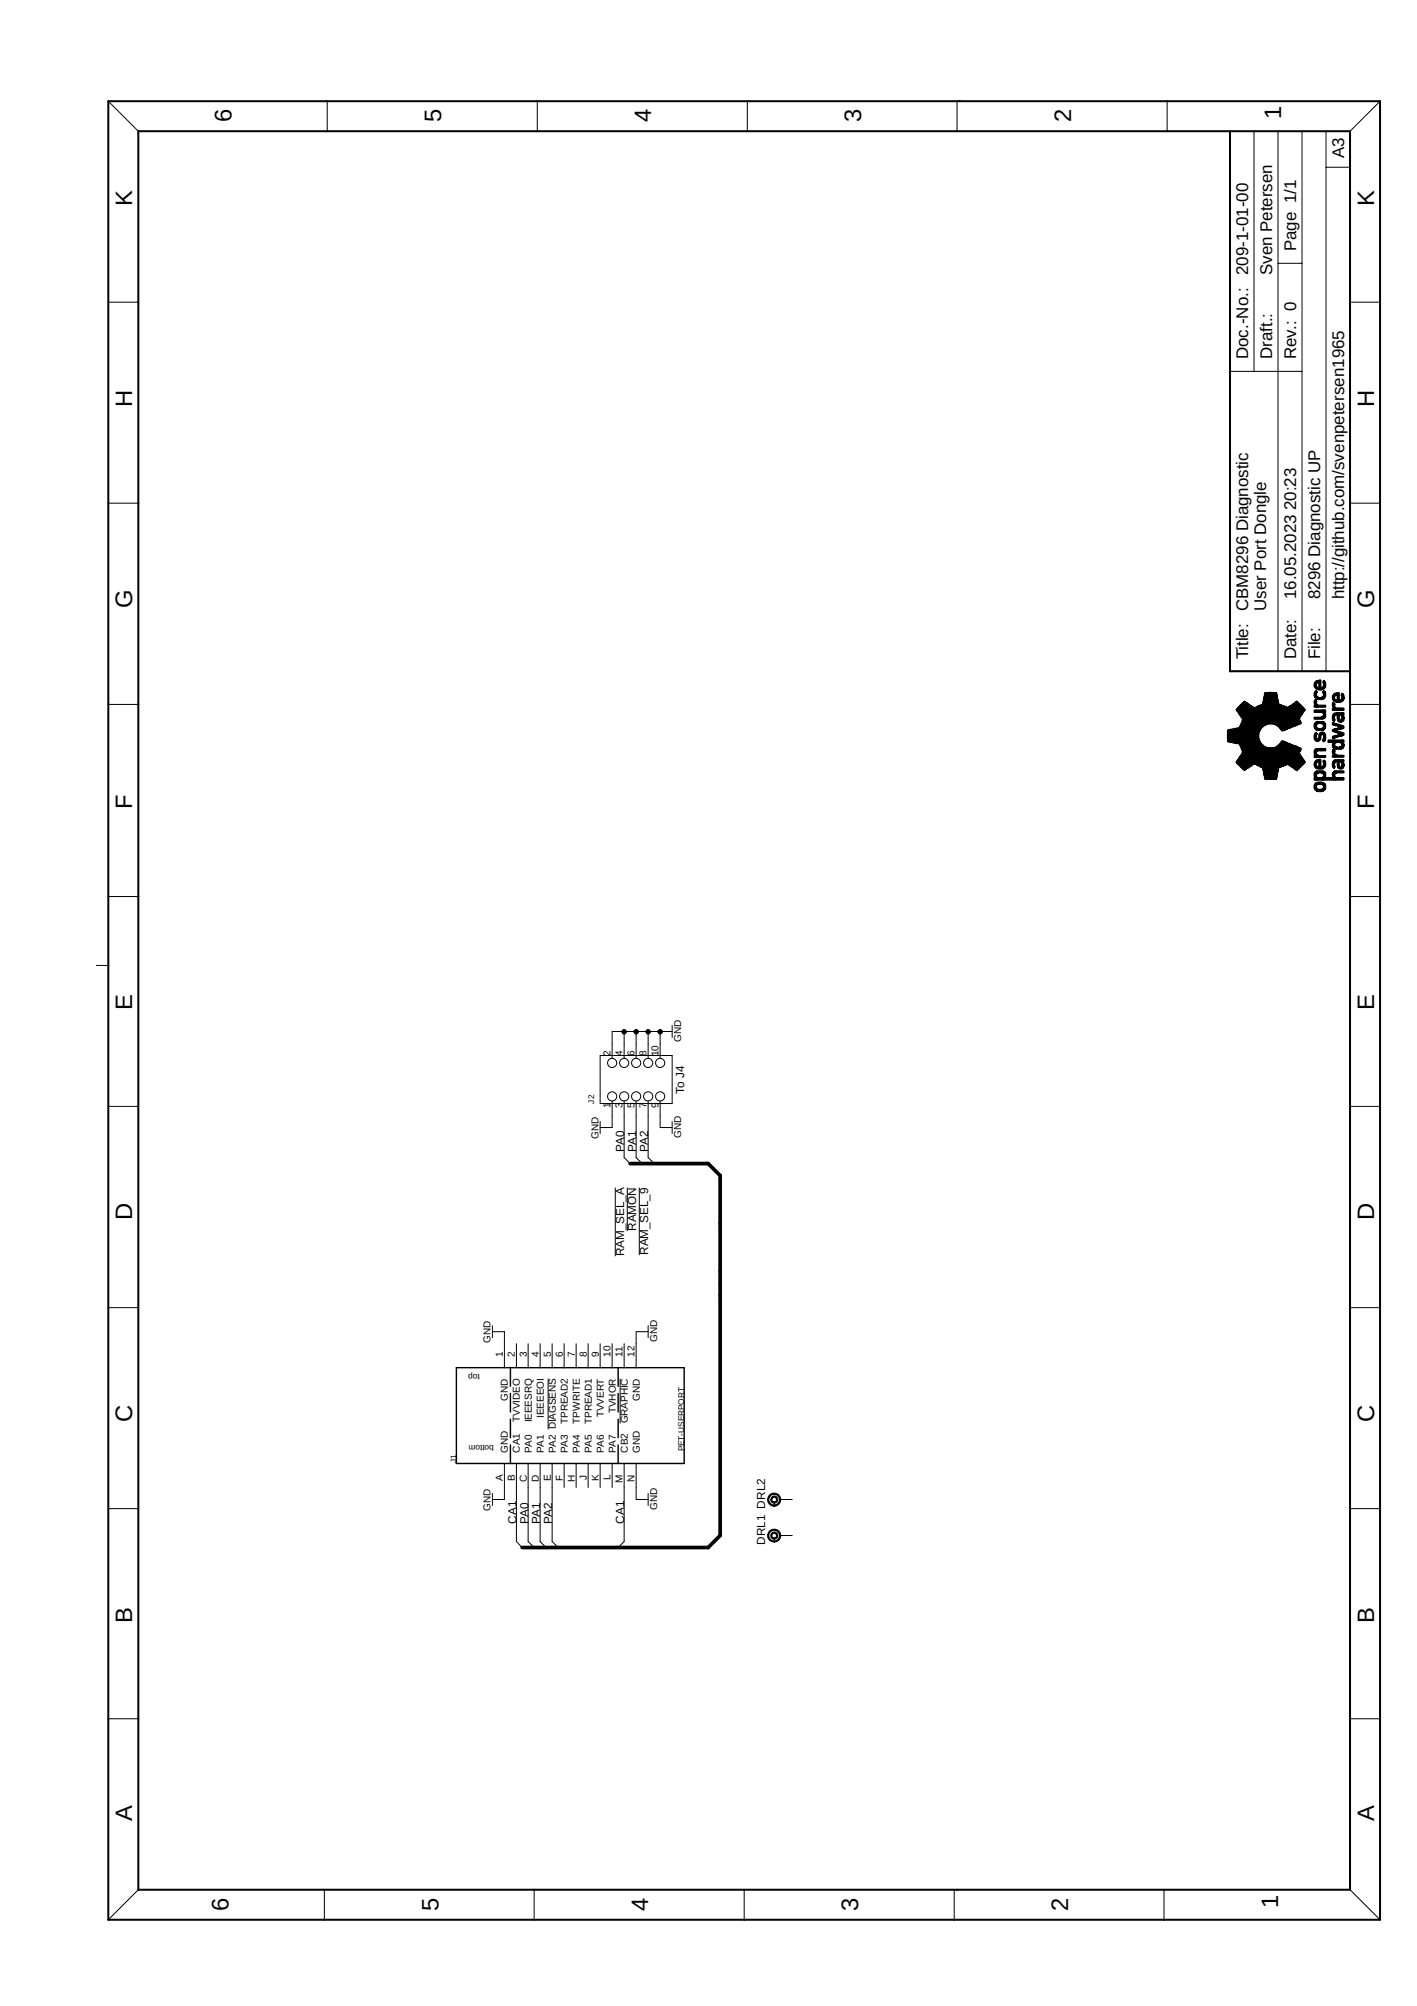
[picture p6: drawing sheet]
<svg xmlns="http://www.w3.org/2000/svg" width="210mm" height="297mm" viewBox="0 0 210 297" stroke-linecap="round" stroke-linejoin="round" font-family="sans-serif">
<defs><g id="words">
<g font-size="3.5">
<text x="189.8" y="17.7" transform="rotate(-90 189.8 17.7)">1</text>
<text x="34.3" y="18.1" transform="rotate(-90 34.3 18.1)">6</text>
<text x="65.4" y="18.1" transform="rotate(-90 65.4 18.1)">5</text>
<text x="96.5" y="18.1" transform="rotate(-90 96.5 18.1)">4</text>
<text x="127.6" y="18.1" transform="rotate(-90 127.6 18.1)">3</text>
<text x="158.7" y="18.1" transform="rotate(-90 158.7 18.1)">2</text>
<text x="19.6" y="30.5" transform="rotate(-90 19.6 30.5)">K</text>
<text x="203.5" y="30.5" transform="rotate(-90 203.5 30.5)">K</text>
<text x="19.6" y="60.3" transform="rotate(-90 19.6 60.3)">H</text>
<text x="203.5" y="60.3" transform="rotate(-90 203.5 60.3)">H</text>
<text x="19.6" y="90.1" transform="rotate(-90 19.6 90.1)">G</text>
<text x="203.5" y="90.1" transform="rotate(-90 203.5 90.1)">G</text>
<text x="19.6" y="119.8" transform="rotate(-90 19.6 119.8)">F</text>
<text x="203.5" y="119.8" transform="rotate(-90 203.5 119.8)">F</text>
<text x="19.6" y="149.6" transform="rotate(-90 19.6 149.6)">E</text>
<text x="203.5" y="149.6" transform="rotate(-90 203.5 149.6)">E</text>
<text x="19.6" y="180.7" transform="rotate(-90 19.6 180.7)">D</text>
<text x="203.5" y="180.7" transform="rotate(-90 203.5 180.7)">D</text>
<text x="19.6" y="210.5" transform="rotate(-90 19.6 210.5)">C</text>
<text x="203.5" y="210.5" transform="rotate(-90 203.5 210.5)">C</text>
<text x="19.6" y="240.3" transform="rotate(-90 19.6 240.3)">B</text>
<text x="203.5" y="240.3" transform="rotate(-90 203.5 240.3)">B</text>
<text x="19.6" y="269.6" transform="rotate(-90 19.6 269.6)">A</text>
<text x="203.5" y="269.6" transform="rotate(-90 203.5 269.6)">A</text>
<text x="33.8" y="283" transform="rotate(-90 33.8 283)">6</text>
<text x="64.9" y="283" transform="rotate(-90 64.9 283)">5</text>
<text x="96" y="283" transform="rotate(-90 96 283)">4</text>
<text x="127.1" y="283" transform="rotate(-90 127.1 283)">3</text>
<text x="158.2" y="283" transform="rotate(-90 158.2 283)">2</text>
<text x="189.3" y="282.5" transform="rotate(-90 189.3 282.5)">1</text>
</g>
<g font-size="2.5">
<text x="199.1" y="23.4" transform="rotate(-90 199.1 23.4)">A3</text>
<text x="184.9" y="40.8" transform="rotate(-90 184.9 40.8)">209-1-01-00</text>
<text x="188.4" y="40.8" transform="rotate(-90 188.4 40.8)">Sven Petersen</text>
<text x="192" y="37.2" transform="rotate(-90 192 37.2)">Page 1/1</text>
<text x="184.9" y="53.2" transform="rotate(-90 184.9 53.2)">Doc.-No.:</text>
<text x="188.4" y="53.2" transform="rotate(-90 188.4 53.2)">Draft.:</text>
<text x="192" y="53.2" transform="rotate(-90 192 53.2)">Rev.: 0</text>
<text x="192" y="88.7" transform="rotate(-90 192 88.7)">16.05.2023 20:23</text>
<text x="195.5" y="88.7" transform="rotate(-90 195.5 88.7)">8296 Diagnostic UP</text>
<text x="199.1" y="88.7" transform="rotate(-90 199.1 88.7)">http://github.com/svenpetersen1965</text>
<text x="184.9" y="90.5" transform="rotate(-90 184.9 90.5)">CBM8296 Diagnostic</text>
<text x="187.5" y="90.5" transform="rotate(-90 187.5 90.5)">User Port Dongle</text>
<text x="184.9" y="97.6" transform="rotate(-90 184.9 97.6)">Title:</text>
<text x="192" y="97.6" transform="rotate(-90 192 97.6)">Date:</text>
<text x="195.5" y="97.6" transform="rotate(-90 195.5 97.6)">File:</text>
</g>
<g font-size="1.7">
<text x="101.3" y="161.9" transform="rotate(-90 101.3 161.9)">To J4</text>
<text x="92.5" y="170.5" transform="rotate(-90 92.5 170.5)">PA0</text>
<text x="94.2" y="170.5" transform="rotate(-90 94.2 170.5)">PA1</text>
<text x="96" y="170.5" transform="rotate(-90 96 170.5)">PA2</text>
<text x="94.2" y="182.3" transform="rotate(-90 94.2 182.3)">RAMON</text>
<text x="96" y="185.8" transform="rotate(-90 96 185.8)">RAM_SEL_9</text>
<text x="92.5" y="186" transform="rotate(-90 92.5 186)">RAM_SEL_A</text>
<text x="76.5" y="225.6" transform="rotate(-90 76.5 225.6)">CA1</text>
<text x="78.3" y="225.6" transform="rotate(-90 78.3 225.6)">PA0</text>
<text x="80" y="225.6" transform="rotate(-90 80 225.6)">PA1</text>
<text x="81.8" y="225.6" transform="rotate(-90 81.8 225.6)">PA2</text>
<text x="92.5" y="225.6" transform="rotate(-90 92.5 225.6)">CA1</text>
<text x="113.4" y="228.7" transform="rotate(-90 113.4 228.7)">DRL1 DRL2</text>
</g>
<g font-size="1.5">
<text x="100.9" y="154.3" transform="rotate(-90 100.9 154.3)">GND</text>
<text x="90.4" y="156.4" transform="rotate(-90 90.4 156.4)">2</text>
<text x="92.2" y="156.4" transform="rotate(-90 92.2 156.4)">4</text>
<text x="94" y="156.4" transform="rotate(-90 94 156.4)">6</text>
<text x="95.8" y="156.4" transform="rotate(-90 95.8 156.4)">8</text>
<text x="97.5" y="156.4" transform="rotate(-90 97.5 156.4)">10</text>
<text x="90.4" y="164" transform="rotate(-90 90.4 164)">1</text>
<text x="92.2" y="164" transform="rotate(-90 92.2 164)">3</text>
<text x="94" y="164" transform="rotate(-90 94 164)">5</text>
<text x="95.8" y="164" transform="rotate(-90 95.8 164)">7</text>
<text x="97.5" y="164" transform="rotate(-90 97.5 164)">9</text>
<text x="88.6" y="168.7" transform="rotate(-90 88.6 168.7)">GND</text>
<text x="100.9" y="168.5" transform="rotate(-90 100.9 168.5)">GND</text>
<text x="72.6" y="198.9" transform="rotate(-90 72.6 198.9)">GND</text>
<text x="74.5" y="200.9" transform="rotate(-90 74.5 200.9)">1</text>
<text x="76.2" y="200.9" transform="rotate(-90 76.2 200.9)">2</text>
<text x="78" y="200.9" transform="rotate(-90 78 200.9)">3</text>
<text x="79.8" y="200.9" transform="rotate(-90 79.8 200.9)">4</text>
<text x="81.6" y="200.9" transform="rotate(-90 81.6 200.9)">5</text>
<text x="83.4" y="200.9" transform="rotate(-90 83.4 200.9)">6</text>
<text x="85.1" y="200.9" transform="rotate(-90 85.1 200.9)">7</text>
<text x="86.9" y="200.9" transform="rotate(-90 86.9 200.9)">8</text>
<text x="88.7" y="200.9" transform="rotate(-90 88.7 200.9)">9</text>
<text x="90.4" y="200.9" transform="rotate(-90 90.4 200.9)">10</text>
<text x="92.2" y="200.9" transform="rotate(-90 92.2 200.9)">11</text>
<text x="94" y="200.9" transform="rotate(-90 94 200.9)">12</text>
<text x="97.4" y="198.7" transform="rotate(-90 97.4 198.7)">GND</text>
<text x="75.2" y="207.4" transform="rotate(-90 75.2 207.4)">GND</text>
<text x="80.6" y="209.9" transform="rotate(-90 80.6 209.9)">IEEEEOI</text>
<text x="89.5" y="209.8" transform="rotate(-90 89.5 209.8)">TVVERT</text>
<text x="91.2" y="209.3" transform="rotate(-90 91.2 209.3)">TVHOR</text>
<text x="94.8" y="207.4" transform="rotate(-90 94.8 207.4)">GND</text>
<text x="75.2" y="215.1" transform="rotate(-90 75.2 215.1)">GND</text>
<text x="77" y="215.1" transform="rotate(-90 77 215.1)">CA1</text>
<text x="77" y="210.5" transform="rotate(-90 77 210.5)">TVVIDEO</text>
<text x="78.8" y="215.1" transform="rotate(-90 78.8 215.1)">PA0</text>
<text x="78.8" y="210.6" transform="rotate(-90 78.8 210.6)">IEEESRQ</text>
<text x="80.6" y="215.1" transform="rotate(-90 80.6 215.1)">PA1</text>
<text x="82.3" y="215.1" transform="rotate(-90 82.3 215.1)">PA2 DIAGSENS</text>
<text x="84.1" y="215.1" transform="rotate(-90 84.1 215.1)">PA3</text>
<text x="84.1" y="210.9" transform="rotate(-90 84.1 210.9)">TPREAD2</text>
<text x="85.9" y="215.1" transform="rotate(-90 85.9 215.1)">PA4</text>
<text x="85.9" y="210.8" transform="rotate(-90 85.9 210.8)">TPWRITE</text>
<text x="87.7" y="215.1" transform="rotate(-90 87.7 215.1)">PA5</text>
<text x="87.7" y="210.9" transform="rotate(-90 87.7 210.9)">TPREAD1</text>
<text x="89.5" y="215.1" transform="rotate(-90 89.5 215.1)">PA6</text>
<text x="91.2" y="215.1" transform="rotate(-90 91.2 215.1)">PA7</text>
<text x="93" y="215.1" transform="rotate(-90 93 215.1)">CB2</text>
<text x="93" y="210.8" transform="rotate(-90 93 210.8)">GRAPHIC</text>
<text x="94.8" y="215.1" transform="rotate(-90 94.8 215.1)">GND</text>
<text x="74.5" y="219.3" transform="rotate(-90 74.5 219.3)">A</text>
<text x="76.2" y="219.3" transform="rotate(-90 76.2 219.3)">B</text>
<text x="78" y="219.4" transform="rotate(-90 78 219.4)">C</text>
<text x="79.8" y="219.4" transform="rotate(-90 79.8 219.4)">D</text>
<text x="81.6" y="219.3" transform="rotate(-90 81.6 219.3)">E</text>
<text x="83.4" y="219.2" transform="rotate(-90 83.4 219.2)">F</text>
<text x="85.1" y="219.4" transform="rotate(-90 85.1 219.4)">H</text>
<text x="86.9" y="219.1" transform="rotate(-90 86.9 219.1)">J</text>
<text x="88.7" y="219.3" transform="rotate(-90 88.7 219.3)">K</text>
<text x="90.4" y="219.2" transform="rotate(-90 90.4 219.2)">L</text>
<text x="92.2" y="219.6" transform="rotate(-90 92.2 219.6)">M</text>
<text x="94" y="219.4" transform="rotate(-90 94 219.4)">N</text>
<text x="72.6" y="223.8" transform="rotate(-90 72.6 223.8)">GND</text>
<text x="97.4" y="223.6" transform="rotate(-90 97.4 223.6)">GND</text>
</g>
<g font-size="1.2">
<text x="88" y="163.4" transform="rotate(-90 88 163.4)">J2</text>
<text x="71.1" y="203.4" transform="rotate(-180 71.1 203.4)">top</text>
<text x="73.2" y="214" transform="rotate(-180 73.2 214)">bottom</text>
<text x="101.3" y="214.9" transform="rotate(-90 101.3 214.9)">PET-USERPORT</text>
<text x="67.6" y="216.7" transform="rotate(-90 67.6 216.7)">J1</text>
</g>
</g></defs>
<path d="M14.2 14.8l190.7 269.9M204.9 14.8l-190.7 269.9" fill="none" stroke="#fff" stroke-width=".15"/>
<g fill="none" stroke="#000" stroke-width=".15">
<path d="M16 15l4.5 4.4M48.5 15v4.4M79.6 15v4.4M110.7 15v4.4M142.2 15h-.4v4.4M172.9 15v4.4M185.8 19.4v35.6M189.3 19.4v80M192.9 19.4v80M196.4 19.4v80h-14.2M204.4 15l-4.4 4.4M189.3 39h3.6"/>
<path d="M196.4 24.8h3.6M16 44.7h4.5M182.2 55h10.7M200 44.7h4.4M16 74.5h4.5M200 74.5h4.4M16 104.3h4.5M181.8 108.1h.1v1.7h-.1zM181.9 108.1v1.8zM181.9 108.1h.1v1.8h-.1zM182 108.1h.1v1.8h-.1zM182.1 108.1h.1v1.8h-.1z"/>
<path d="M182.2 108v1.9zM182.2 108h.1v1.9h-.1zM182.3 108h.1v1.9h-.1zM182.4 108h.1v1.9h-.1zM182.5 108v1.9zM182.5 107.9h.1v2.1h-.1zM182.5 107.9v2.1M182.6 107.9h.1v2.1h-.1zM182.6 107.9v2.1M182.7 107.9v2.1M182.7 107.9h.1v2.1h-.1zM182.8 107.9v2.1z"/>
<path d="M182.8 107.9v2.1M182.8 107.9h.1v2.2h-.1zM182.8 107.9v2.2M182.9 107.9h.1v2.2h-.1zM182.9 107.9v2.2M183 107.9v2.2zM183 107.9v2.2M183 107.9h.1v2.2h-.1zM183.1 112.8l.1 .1zM183.1 107.8h.1v2.3h-.1zM183.1 105l.1 .1zM183.1 107.9v2.2"/>
<path d="M183.1 107.8v2.3M183.2 112.7h.1v.3h-.1zM183.2 107.8h.1v2.3h-.1zM183.2 105h.1v.2h-.1zM183.2 112.6h.1v.5h-.1zM183.2 104.9h.1v.4h-.1zM183.2 107.8v2.3M183.3 112.5v.6zM183.3 107.8v2.3zM183.3 104.9v.5zM183.3 107.8v2.3M183.3 112.5h.1v.7h-.1z"/>
<path d="M183.3 107.8h.1v2.3h-.1zM183.3 104.8h.1v.7h-.1zM183.4 112.4h.1v.8h-.1zM183.4 107.8h.1v2.3h-.1zM183.4 104.7h.1v.8h-.1zM183.4 107.8v2.3M183.5 112.3h.1v1h-.1zM183.5 107.8h.1v2.4h-.1zM183.5 104.6h.1v1.1h-.1zM183.5 112.2h.1v1.1h-.1zM183.5 107.8v2.4M183.6 112.1v1.3z"/>
<path d="M183.6 107.7v2.5zM183.6 104.6v1.2zM183.6 107.8v2.4M183.6 107.7v2.5M183.6 112h.1v1.5h-.1zM183.6 107.6h.1v2.8h-.1zM183.6 104.5h.1v1.4h-.1zM183.7 111.9h.1v1.6h-.1zM183.7 107.4h.1v3h-.1zM183.7 104.4h.1v1.6h-.1zM183.7 107.6v2.8M183.7 111.9h.1v1.7h-.1z"/>
<path d="M183.7 107.3h.1v3.3h-.1zM183.7 107.4v3M183.8 107.3v3.3M183.8 111.8h.1v1.8h-.1zM183.8 107.2h.1v3.5h-.1zM183.8 104.3h.1v1.9h-.1zM183.9 111.7v2zM183.9 107v3.9zM183.9 104.2v2.1zM183.9 107.2v3.5M183.9 104.2v2.1M183.9 107v3.9"/>
<path d="M183.9 111.7v2M183.9 111.5h.1v2.2h-.1zM183.9 106.9h.1v4.1h-.1zM183.9 104.2h.1v2.1h-.1zM184 104.2v2.1M184 106.9v4.1M184 111.5v2.2M184 111.5h.1v2.3h-.1zM184 106.7h.1v4.5h-.1zM184 104.1h.1v2.3h-.1zM184 104.1h.1v9.8h-.1zM184 104.1v2.3"/>
<path d="M184 106.7v4.5M184 111.5v2.3M184.1 104.1v9.8M184.1 104h.1v9.9h-.1zM184.1 104h.1v10h-.1zM184.1 104v9.9M184.2 104v10M184.2 103.9h.1v10.1h-.1zM184.3 103.9v10.1M184.3 103.8h.1v10.3h-.1zM184.3 103.8v10.3M184.4 103.8v10.3"/>
<path d="M184.4 103.9h.1v10.1h-.1zM184.4 104h.1v10h-.1zM184.4 103.9v10.1M184.5 104v10M184.5 104h.1v10h-.1zM184.6 104h.1v9.9h-.1zM184.6 104v10M184.6 104v9.9M184.6 104.1h.1v9.8h-.1zM184.7 104.1v9.8M184.7 104.1h.1v9.7h-.1zM184.7 104.1v9.7"/>
<path d="M184.8 104.2h.1v9.5h-.1zM184.8 104.1v9.7M184.8 104.2v9.5M184.9 104.2h.1v9.5h-.1zM184.9 104.2v9.5M185 104.2v9.5M185 104.3h.1v9.3h-.1zM185 104.4h.1v9.2h-.1zM185 104.3v9.3M185.1 104.4h.1v9.2h-.1zM185.1 104.4v9.2M185.2 104.4h.1v9.1h-.1z"/>
<path d="M185.2 104.5h.1v9h-.1zM185.2 104.4v9.1M185.3 104.5v9M185.3 104.5h.1v9h-.1zM185.3 104.5h.1v8.9h-.1zM185.4 104.6h.1v8.7h-.1zM185.4 104.5v8.9M185.4 104.6v8.7M185.5 104.6v8.7zM185.5 104.6h.1v8.7h-.1zM185.5 104.6v8.7M185.5 104.7h.1v8.5h-.1z"/>
<path d="M185.6 104.7v8.5M185.6 104.7h.1v8.5h-.1zM185.7 104.8h.1v8.4h-.1zM185.7 104.7v8.5M185.7 104.8v8.4M185.8 104.8v8.4zM185.8 104.8h.1v8.4h-.1zM185.8 104.8v8.4M185.9 104.8v8.4M185.9 104.7h.1v8.5h-.1zM186 104.7h.1v8.5h-.1zM186 104.7v8.5"/>
<path d="M186.1 104.7v8.5zM186.1 104.6h.1v8.7h-.1zM186.1 104.7v8.5M186.1 104.6v8.7M186.2 104.6v8.7M186.2 104.6h.1v8.7h-.1zM186.3 104.6h.1v8.7h-.1zM186.3 104.6v8.7M186.3 104.5h.1v8.9h-.1zM186.4 104.5v8.9M186.4 104.5h.1v8.9h-.1zM186.4 109.3h.1v4.1h-.1z"/>
<path d="M186.4 104.5h.1v4.1h-.1zM186.5 104.5v4.1M186.5 109.3v4.1M186.5 109.6h.1v3.9h-.1zM186.5 104.5h.1v3.9h-.1zM186.6 109.7v3.8zM186.6 104.5v3.7zM186.6 104.5v3.9M186.6 109.6v3.9M186.6 109.8h.1v3.7h-.1zM186.6 104.4h.1v3.7h-.1zM186.6 104.5v3.7"/>
<path d="M186.6 109.7v3.8M186.6 104.4v3.7M186.6 109.8v3.7M186.7 109.9h.1v3.6h-.1zM186.7 104.4h.1v3.6h-.1zM186.7 110h.1v3.6h-.1zM186.7 104.4h.1v3.5h-.1zM186.7 104.4v3.6M186.7 109.9v3.6M186.8 104.4v3.5M186.8 110v3.6M186.8 110.1h.1v3.5h-.1z"/>
<path d="M186.8 104.4h.1v3.4h-.1zM186.9 110.2v3.4zM186.9 104.4v3.4zM186.9 104.4v3.4M186.9 110.1v3.5M186.9 110.2h.1v3.4h-.1zM186.9 104.3h.1v3.4h-.1zM186.9 110.2v3.4M186.9 104.3v3.4M187 110.3h.1v3.4h-.1zM187 104.3h.1v3.4h-.1zM187 110.3h.1v3.6h-.1z"/>
<path d="M187 104.1h.1v3.5h-.1zM187 104.3v3.4M187 110.3v3.4M187.1 110.4h.1v3.7h-.1zM187.1 103.8h.1v3.7h-.1zM187.1 104.1v3.5M187.1 110.3v3.6M187.1 103.8v3.7M187.1 110.4v3.7M187.2 110.4v4.1zM187.2 103.5v4zM187.2 110.5h.1v4.3h-.1z"/>
<path d="M187.2 103.2h.1v4.3h-.1zM187.2 103.5v4M187.2 110.4v4.1M187.2 103.2v4.3M187.2 110.5v4.3M187.3 110.5h.1v4.6h-.1zM187.3 102.8h.1v4.6h-.1zM187.3 110.5h.1v4.9h-.1zM187.3 102.6h.1v4.8h-.1zM187.3 102.8v4.6M187.3 110.5v4.6M187.4 110.6h.1v4.8h-.1z"/>
<path d="M187.4 102.5h.1v4.9h-.1zM187.4 102.6v4.8M187.4 110.5v4.9M187.4 102.5v4.9M187.4 110.6v4.8M187.5 110.6v4.8zM187.5 102.5v4.9zM187.5 110.7h.1v4.7h-.1zM187.5 102.6h.1v4.7h-.1zM187.5 102.5v4.9M187.5 110.6v4.8M187.5 102.6v4.7"/>
<path d="M187.5 110.7v4.7M187.6 110.7h.1v4.7h-.1zM187.6 102.6h.1v4.7h-.1zM187.6 102.6h.1v4.6h-.1zM187.6 102.6v4.7M187.6 110.7v4.7M187.7 110.7v4.7zM187.7 102.6v4.6zM187.7 102.6v4.6M187.7 110.7v4.7M187.7 110.7h.1v4.7h-.1zM187.7 102.6h.1v4.6h-.1z"/>
<path d="M187.8 102.6v4.6M187.8 110.7v4.7M187.8 110.7h.1v4.7h-.1zM187.8 102.6h.1v4.6h-.1zM187.8 102.5h.1v4.7h-.1zM187.9 102.5v4.7M187.9 110.7v4.7M187.9 110.7h.1v4.7h-.1zM187.9 102.5h.1v4.7h-.1zM188 110.7v4.7zM188 102.5v4.7zM188 102.5v4.7"/>
<path d="M188 110.7v4.7M188 110.7h.1v4.7h-.1zM188 102.5h.1v4.7h-.1zM188.1 102.5v4.7M188.1 110.7v4.7M188.1 110.7h.1v4.7h-.1zM188.1 102.5h.1v4.7h-.1zM188.2 102.5v4.7M188.2 110.7v4.7M188.2 110.7h.1v4.7h-.1zM188.2 102.5h.1v4.7h-.1zM188.3 110.7v4.7z"/>
<path d="M188.3 102.5v4.7zM188.3 102.5v4.7M188.3 110.7v4.7M188.3 110.7h.1v4.7h-.1zM188.3 102.5h.1v4.7h-.1zM188.4 110.7h.1v4.7h-.1zM188.4 102.5h.1v4.7h-.1zM188.4 102.5v4.7M188.4 110.7v4.7M188.5 102.5v4.7M188.5 110.7v4.7M188.5 110.7h.1v4.7h-.1z"/>
<path d="M188.5 102.5h.1v4.7h-.1zM188.6 110.7v4.7zM188.6 102.6v4.6zM188.6 102.5v4.7M188.6 110.7v4.7M188.6 110.7h.1v4.7h-.1zM188.6 102.6h.1v4.6h-.1zM188.6 102.6v4.6M188.7 110.7h.1v4.7h-.1zM188.7 102.6h.1v4.6h-.1zM188.7 102.6v4.6M188.7 110.7v4.7"/>
<path d="M188.8 102.6v4.6M188.8 110.7v4.7M188.8 110.7h.1v4.7h-.1zM188.8 102.6h.1v4.7h-.1zM188.8 102.6v4.7M188.9 110.7h.1v4.7h-.1zM188.9 102.6h.1v4.7h-.1zM188.9 102.6v4.7M188.9 110.7v4.7M189 110.6h.1v4.8h-.1zM189 102.5h.1v4.9h-.1zM189 110.6h.1v4.7h-.1z"/>
<path d="M189 102.6h.1v4.8h-.1zM189 102.5v4.9M189 110.6v4.8M189.1 102.6v4.8M189.1 110.6v4.7M189.1 110.5h.1v4.7h-.1zM189.1 102.7h.1v4.7h-.1zM189.1 110.4h.1v4.4h-.1zM189.1 103h.1v4.5h-.1zM189.1 102.7v4.7M189.1 110.5v4.7M189.2 110.5h.1v4.1h-.1z"/>
<path d="M189.2 103.4h.1v4h-.1zM189.2 103v4.5M189.2 110.4v4.4M189.2 103.4v4M189.2 110.5v4.1M189.3 110.4h.1v3.9h-.1zM189.3 103.6h.1v3.9h-.1zM189.3 110.4h.1v3.5h-.1zM189.3 104h.1v3.6h-.1zM189.3 103.6v3.9M189.3 110.4v3.9M189.4 104v3.6"/>
<path d="M189.4 110.4v3.5M189.4 110.3v3.4zM189.4 104.2v3.5zM189.4 104.2v3.5M189.4 110.3v3.4M189.4 110.3h.1v3.4h-.1zM189.4 104.3h.1v3.4h-.1zM189.5 110.2h.1v3.4h-.1zM189.5 104.3h.1v3.4h-.1zM189.5 104.3v3.4M189.5 110.3v3.4M189.5 110.2v3.4"/>
<path d="M189.6 110.1h.1v3.6h-.1zM189.6 104.3h.1v3.6h-.1zM189.6 110h.1v3.6h-.1zM189.6 104.4h.1v3.5h-.1zM189.6 104.3v3.6M189.6 110.1v3.6M189.7 110v3.6zM189.7 104.4v3.5zM189.7 104.4v3.5M189.7 110v3.6M189.7 109.9h.1v3.7h-.1zM189.7 104.4h.1v3.7h-.1z"/>
<path d="M189.8 109.8h.1v3.7h-.1zM189.8 104.4h.1v3.7h-.1zM189.8 104.4v3.7M189.8 109.9v3.7M189.8 109.8v3.7M189.9 109.7v3.8zM189.9 104.4v3.8zM189.9 109.7h.1v3.8h-.1zM189.9 104.5h.1v3.7h-.1zM189.9 104.4v3.8M189.9 109.7v3.8M189.9 104.5v3.7"/>
<path d="M190 104.5v3.7M190 109.7v3.8M190 109.7h.1v3.8h-.1zM190 104.5h.1v3.7h-.1zM190.1 109.8h.1v3.6h-.1zM190.1 104.5h.1v3.7h-.1zM190.1 104.5v3.7M190.1 109.7v3.8M190.1 109.8v3.6M190.2 104.5v3.7M190.2 109.8v3.6M190.2 109.8h.1v3.5h-.1z"/>
<path d="M190.2 104.6h.1v3.6h-.1zM190.2 109.8h.1v3.6h-.1zM190.2 104.6h.1v3.5h-.1zM190.2 104.6v3.6M190.2 109.8v3.5M190.3 104.6v3.5M190.3 109.8v3.6M190.3 109.8h.1v3.6h-.1zM190.3 104.6h.1v3.5h-.1zM190.4 109.9h.1v3.4h-.1zM190.4 104.6h.1v3.4h-.1zM190.4 104.6v3.5"/>
<path d="M190.4 109.8v3.6M190.4 104.6v3.4M190.4 109.9v3.4M190.5 104.6v3.4M190.5 109.9v3.4M190.5 109.9h.1v3.3h-.1zM190.5 104.7h.1v3.3h-.1zM190.5 104.7v3.3M190.5 109.9v3.3M190.6 104.7v3.3M190.6 109.9v3.3M190.6 109.9h.1v3.3h-.1z"/>
<path d="M190.6 104.7h.1v3.3h-.1zM190.7 110h.1v3.2h-.1zM190.7 104.8h.1v3.1h-.1zM190.7 104.7v3.3M190.7 109.9v3.3M190.7 104.8v3.1M190.7 110v3.2M190.8 104.8v3.1M190.8 110v3.2M190.8 110.1h.1v3.1h-.1zM190.8 104.7h.1v3.2h-.1zM190.8 110.1h.1v3.2h-.1z"/>
<path d="M190.8 104.6h.1v3.3h-.1zM190.8 104.7v3.2M190.8 110.1v3.1M190.9 104.6v3.3M190.9 110.1v3.2M190.9 110.1h.1v3.2h-.1zM190.9 104.6h.1v3.3h-.1zM191 104.6v3.3M191 110.1v3.2M191 110.1h.1v3.2h-.1zM191 104.6h.1v3.2h-.1zM191 110.1h.1v3.3h-.1z"/>
<path d="M191 104.5h.1v3.3h-.1zM191 104.6v3.2M191.1 104.5v3.3M191.1 110.1v3.3M191.1 110.2h.1v3.2h-.1zM191.1 104.6h.1v3.2h-.1zM191.1 110.2h.1v3.3h-.1zM191.1 104.5h.1v3.3h-.1zM191.1 104.6v3.2M191.1 110.2v3.2M191.2 110.2h.1v3.3h-.1zM191.2 104.4h.1v3.3h-.1z"/>
<path d="M191.2 104.5v3.3M191.2 110.2v3.3M191.2 104.4v3.3M191.3 110.2v3.3zM191.3 104.4v3.3zM191.3 110.2h.1v3.3h-.1zM191.3 104.4h.1v3.3h-.1zM191.3 104.4v3.3M191.3 110.2v3.3M191.4 110.3h.1v3.3h-.1zM191.4 104.3h.1v3.3h-.1zM191.4 110.3h.1v3.4h-.1z"/>
<path d="M191.4 104.3h.1v3.4h-.1zM191.4 104.3v3.3M191.4 110.3v3.3M191.5 110.4h.1v3.3h-.1zM191.5 104.3h.1v3.3h-.1zM191.5 104.3v3.4M191.5 110.3v3.4M191.5 104.3v3.3M191.5 110.4v3.3M191.6 110.4v3.3zM191.6 104.2v3.4zM191.6 104.2v3.4"/>
<path d="M191.6 110.4v3.3M191.6 110.4h.1v3.4h-.1zM191.6 104.1h.1v3.5h-.1zM191.6 104.1v3.5M191.6 110.4v3.4M191.7 110.4h.1v3.4h-.1zM191.7 104.1h.1v3.4h-.1zM191.7 110.4h.1v3.5h-.1zM191.7 104.1v3.4M191.7 110.4v3.4M191.8 110.4h.1v3.5h-.1zM191.8 104h.1v3.5h-.1z"/>
<path d="M191.8 104.1v3.4M191.8 110.4v3.5M191.8 104v3.5M191.9 110.4v3.5zM191.9 104v3.5zM191.9 104v3.5M191.9 110.4v3.5M191.9 110.4h.1v3.6h-.1zM191.9 103.9h.1v3.6h-.1zM191.9 110.5h.1v3.5h-.1zM191.9 103.9h.1v3.5h-.1zM191.9 103.9v3.6"/>
<path d="M191.9 110.4v3.6M192 103.9v3.5M192 110.5v3.5M192 110.5h.1v3.5h-.1zM192 103.9h.1v3.5h-.1zM192.1 110.6h.1v3.5h-.1zM192.1 103.8h.1v3.6h-.1zM192.1 103.9v3.5M192.1 110.5v3.5M192.1 103.8v3.6M192.1 110.6v3.5M192.2 110.6v3.4z"/>
<path d="M192.2 103.9v3.5zM192.2 110.7h.1v3.3h-.1zM192.2 104h.1v3.3h-.1zM192.2 103.9v3.5M192.2 110.6v3.4M192.2 104v3.3M192.2 110.7v3.3M192.2 110.6h.1v3.3h-.1zM192.3 104v3.3M192.3 110.6v3.3M192.3 110.7h.1v3.2h-.1zM192.3 104.1h.1v3.2h-.1z"/>
<path d="M192.4 110.7v3.1zM192.4 104.1v3.2zM192.4 104.1v3.2M192.4 110.7v3.2M192.4 110.7v3.1M192.4 111.5h.1v2.2h-.1zM192.4 110.7h.1v.7h-.1zM192.4 106.6h.1v.6h-.1zM192.4 104.2h.1v2.2h-.1zM192.5 111.6h.1v2.1h-.1zM192.5 110.7h.1v.6h-.1zM192.5 106.6h.1v.6h-.1z"/>
<path d="M192.5 104.3h.1v2h-.1zM192.5 104.2v2.2M192.5 111.5v2.2M192.5 104.3v2M192.5 111.6v2.1M192.5 111.8h.1v1.8h-.1zM192.5 106.7h.1v.5h-.1zM192.5 104.3h.1v1.9h-.1zM192.6 111.8h.1v1.8h-.1zM192.6 110.8h.1v.3h-.1zM192.6 106.8h.1v.4h-.1zM192.6 104.4h.1v1.7h-.1z"/>
<path d="M192.7 111.9v1.6zM192.7 110.8v.2zM192.7 106.9v.2zM192.7 104.4v1.6zM192.7 112h.1v1.5h-.1zM192.7 104.5h.1v1.4h-.1zM192.8 112.1h.1v1.3h-.1zM192.8 104.6h.1v1.2h-.1zM192.8 112.1h.1v1.2h-.1zM192.9 112.3h.1v1h-.1zM192.9 104.6h.1v1.1h-.1zM193 112.4v.8z"/>
<path d="M193 104.7v.9zM193 112.5h.1v.7h-.1zM193 104.8h.1v.7h-.1zM193.1 112.5h.1v.6h-.1zM193.1 104.8h.1v.6h-.1zM193.1 112.6h.1v.5h-.1zM193.1 104.9h.1v.4h-.1zM193.2 112.7h.1v.3h-.1zM193.2 105h.1v.2h-.1zM193.3 112.8v.1zM193.3 105v.2zM194.6 116.2h.1v.6h-.1z"/>
<path d="M194.6 115.1h.1v.4h-.1zM194.6 114.5h.1v.4h-.1zM194.6 113h.1v.4h-.1zM194.6 111.9h.1v.2h-.1zM194.6 111.2h.1v.4h-.1zM194.6 108.8h.1v.6h-.1zM194.6 107.2h.1v.5h-.1zM194.6 106.2h.1v.3h-.1zM194.6 105.2h.1v.3h-.1zM194.6 104.4h.1v.3h-.1zM194.6 103.8h.1v.3h-.1zM194.6 102.6h.1v.5h-.1z"/>
<path d="M194.6 101.2h.1v.5h-.1zM194.7 116.2h.1v.6h-.1zM194.7 115.1h.1v.4h-.1zM194.7 114.4h.1v.7h-.1zM194.7 112.8h.1v.7h-.1zM194.7 111.9h.1v.2h-.1zM194.7 111h.1v.7h-.1zM194.7 108.7h.1v.8h-.1zM194.7 107.1h.1v.8h-.1zM194.7 106.2h.1v.3h-.1zM194.7 105.2h.1v.3h-.1zM194.7 104.4h.1v.3h-.1z"/>
<path d="M194.7 103.7h.1v.6h-.1zM194.7 102.5h.1v.8h-.1zM194.7 101.1h.1v.7h-.1zM194.8 116h.1v1h-.1zM194.8 115.1h.1v.4h-.1zM194.8 114.3h.1v.8h-.1zM194.8 112.8h.1v.8h-.1zM194.8 111.9h.1v.2h-.1zM194.8 111h.1v.8h-.1zM194.8 108.6h.1v1h-.1zM194.8 107.1h.1v.8h-.1zM194.8 106.2h.1v.3h-.1z"/>
<path d="M194.8 105.2h.1v.3h-.1zM194.8 104.4h.1v.3h-.1zM194.8 103.6h.1v.8h-.1zM194.8 102.4h.1v.9h-.1zM194.8 101h.1v.9h-.1zM194.8 114.3h.1v1.2h-.1zM194.8 112.7h.1v1h-.1zM194.8 110.9h.1v1.3h-.1zM194.8 108.5h.1v1.1h-.1zM194.8 107h.1v1h-.1zM194.8 103.7h.1v1h-.1zM194.8 102.3h.1v1h-.1z"/>
<path d="M194.8 100.9h.1v1h-.1zM194.9 115.9h.1v1.1h-.1zM194.9 114.2h.1v1.3h-.1zM194.9 112.6h.1v1.1h-.1zM194.9 110.9h.1v1.2h-.1zM194.9 108.5h.1v1.2h-.1zM194.9 106.9h.1v1.1h-.1zM194.9 106.2h.1v.3h-.1zM194.9 105.2h.1v.3h-.1zM194.9 103.7h.1v1h-.1zM194.9 102.2h.1v1.2h-.1zM194.9 100.9h.1v1h-.1z"/>
<path d="M194.9 116.6h.1v.5h-.1zM194.9 116h.1v.5h-.1zM194.9 114.8h.1v.7h-.1zM194.9 114.2h.1v.5h-.1zM194.9 113.3h.1v.4h-.1zM194.9 112.6h.1v.5h-.1zM194.9 111.5h.1v.7h-.1zM194.9 110.9h.1v.6h-.1zM194.9 109.3h.1v.4h-.1zM194.9 108.5h.1v.5h-.1zM194.9 107.5h.1v.6h-.1zM194.9 106.9h.1v.6h-.1z"/>
<path d="M194.9 104.1h.1v.6h-.1zM194.9 103.8h.1v.2h-.1zM194.9 102.9h.1v.6h-.1zM194.9 102.3h.1v.5h-.1zM194.9 101.5h.1v.5h-.1zM194.9 100.8h.1v.5h-.1zM195 116.7h.1v.5h-.1zM195 115.9h.1v.4h-.1zM195 115h.1v.5h-.1zM195 114.1h.1v.5h-.1zM195 113.4h.1v.4h-.1zM195 112.6h.1v.3h-.1z"/>
<path d="M195 111.7h.1v.5h-.1zM195 110.9h.1v.4h-.1zM195 109.3h.1v.5h-.1zM195 108.6h.1v.2h-.1zM195 107.7h.1v.4h-.1zM195 106.9h.1v.4h-.1zM195 106.2h.1v.3h-.1zM195 105.2h.1v.3h-.1zM195 104.2h.1v.5h-.1zM195 103.8l.1 .1zM195 103h.1v.5h-.1zM195 102.4h.1v.2h-.1z"/>
<path d="M195 101.7h.1v.3h-.1zM195 100.8h.1v.4h-.1zM195.1 116.8h.1v.3h-.1zM195.1 115.9h.1v.3h-.1zM195.1 115.1h.1v.4h-.1zM195.1 114.2h.1v.4h-.1zM195.1 113.5h.1v.3h-.1zM195.1 112.5h.1v.4h-.1zM195.1 111.8h.1v.4h-.1zM195.1 110.8h.1v.5h-.1zM195.1 109.4h.1v.4h-.1zM195.1 108.6l.1 .1z"/>
<path d="M195.1 107.8h.1v.4h-.1zM195.1 106.8h.1v.4h-.1zM195.1 106.2h.1v.3h-.1zM195.1 105.2h.1v.3h-.1zM195.1 104.3h.1v.4h-.1zM195.1 103.1h.1v.4h-.1zM195.1 102.4l.1 .1zM195.1 101.7h.1v.4h-.1zM195.1 100.8h.1v.3h-.1zM195.1 114.2h.1v.3h-.1zM195.1 111.8h.1v.3h-.1zM195.1 110.8h.1v.4h-.1z"/>
<path d="M195.1 104.4h.1v.3h-.1zM195.1 103.2h.1v.3h-.1zM195.1 101.8h.1v.3h-.1zM195.2 116.9h.1v.2h-.1zM195.2 115.8h.1v.4h-.1zM195.2 115.1h.1v.4h-.1zM195.2 114.2h.1v.3h-.1zM195.2 113.5h.1v.4h-.1zM195.2 112.5h.1v.3h-.1zM195.2 111.8h.1v.3h-.1zM195.2 110.8h.1v.4h-.1zM195.2 109.4h.1v.4h-.1z"/>
<path d="M195.2 107.8h.1v.4h-.1zM195.2 106.8h.1v.4h-.1zM195.2 106.2h.1v.3h-.1zM195.2 105.2h.1v.3h-.1zM195.2 104.4h.1v.3h-.1zM195.2 103.3h.1v.3h-.1zM195.2 101.8h.1v.3h-.1zM195.2 100.8h.1v.3h-.1zM195.2 116.9h.1v.3h-.1zM195.2 114.2h.1v.2h-.1zM195.2 113.6h.1v.2h-.1zM195.2 109.3h.1v.5h-.1z"/>
<path d="M195.2 107.9h.1v.3h-.1zM195.2 106.8h.1v.3h-.1zM195.3 116.9h.1v.3h-.1zM195.3 115.8h.1v.4h-.1zM195.3 115.1h.1v.4h-.1zM195.3 114.2h.1v.2h-.1zM195.3 113.6h.1v.2h-.1zM195.3 112.5h.1v.3h-.1zM195.3 111.9h.1v.2h-.1zM195.3 110.8h.1v.4h-.1zM195.3 109.2h.1v.5h-.1zM195.3 107.9h.1v.3h-.1z"/>
<path d="M195.3 106.8h.1v.3h-.1zM195.3 106.2h.1v.3h-.1zM195.3 105.2h.1v.3h-.1zM195.3 104.4h.1v.3h-.1zM195.3 103.3h.1v.3h-.1zM195.3 101.8h.1v.3h-.1zM195.3 100.8h.1v.3h-.1zM195.4 116.9h.1v.3h-.1zM195.4 115.8h.1v.4h-.1zM195.4 115.1h.1v.4h-.1zM195.4 114.2h.1v.2h-.1zM195.4 112.4h.1v1.5h-.1z"/>
<path d="M195.4 111.9h.1v.2h-.1zM195.4 110.8h.1v.4h-.1zM195.4 108.8h.1v.9h-.1zM195.4 107.9h.1v.3h-.1zM195.4 106.8h.1v.3h-.1zM195.4 106.2h.1v.3h-.1zM195.4 105.2h.1v.3h-.1zM195.4 104.4h.1v.3h-.1zM195.4 103.3h.1v.3h-.1zM195.4 100.7h.1v1.4h-.1zM195.4 108.6h.1v1h-.1zM195.5 116.9h.1v.3h-.1z"/>
<path d="M195.5 115.8h.1v.4h-.1zM195.5 115.1h.1v.4h-.1zM195.5 114.2h.1v.2h-.1zM195.5 112.4h.1v1.5h-.1zM195.5 111.9h.1v.2h-.1zM195.5 110.8h.1v.4h-.1zM195.5 108.5h.1v1.1h-.1zM195.5 107.9h.1v.3h-.1zM195.5 106.8h.1v.3h-.1zM195.5 106.2h.1v.3h-.1zM195.5 105.2h.1v.3h-.1zM195.5 104.4h.1v.3h-.1z"/>
<path d="M195.5 103.3h.1v.3h-.1zM195.5 100.7h.1v1.4h-.1zM195.5 108.5h.1v1h-.1zM195.6 116.9h.1v.3h-.1zM195.6 115.8h.1v.4h-.1zM195.6 115.1h.1v.4h-.1zM195.6 114.2h.1v.2h-.1zM195.6 112.5h.1v1.4h-.1zM195.6 111.9h.1v.2h-.1zM195.6 110.8h.1v.4h-.1zM195.6 108.5h.1v.9h-.1zM195.6 107.9h.1v.3h-.1z"/>
<path d="M195.6 106.8h.1v.3h-.1zM195.6 106.2h.1v.3h-.1zM195.6 105.2h.1v.3h-.1zM195.6 104.4h.1v.3h-.1zM195.6 103.3h.1v.3h-.1zM195.6 100.7h.1v1.4h-.1zM195.7 116.9v.3zM195.7 115.8v.4zM195.7 115.1v.4zM195.7 114.2v.2zM195.7 113.6v.2zM195.7 111.9v.2z"/>
<path d="M195.7 110.8v.4zM195.7 108.5v.4zM195.7 107.9v.3zM195.7 106.8v.3zM195.7 106.2v.3zM195.7 105.2v.3zM195.7 104.4v.3zM195.7 103.3v.3zM195.7 101.8v.3zM195.7 116.9h.1v.3h-.1zM195.7 115.8h.1v.4h-.1zM195.7 115.1h.1v.4h-.1z"/>
<path d="M195.7 114.2h.1v.2h-.1zM195.7 113.6h.1v.2h-.1zM195.7 111.9h.1v.2h-.1zM195.7 110.8h.1v.4h-.1zM195.7 108.4h.1v.4h-.1zM195.7 107.9h.1v.3h-.1zM195.7 106.8h.1v.3h-.1zM195.7 106.2h.1v.3h-.1zM195.7 105.2h.1v.3h-.1zM195.7 104.4h.1v.3h-.1zM195.7 103.3h.1v.3h-.1zM195.7 101.8h.1v.3h-.1z"/>
<path d="M195.7 114.2h.1v.3h-.1zM195.7 113.5h.1v.4h-.1zM195.7 107.8h.1v.4h-.1zM195.7 106.8h.1v.4h-.1zM195.7 106.1h.1v.4h-.1zM195.8 116.8h.1v.3h-.1zM195.8 115.9h.1v.2h-.1zM195.8 115.1h.1v.4h-.1zM195.8 114.2h.1v.3h-.1zM195.8 113.5h.1v.4h-.1zM195.8 111.9h.1v.2h-.1zM195.8 110.8h.1v.4h-.1z"/>
<path d="M195.8 108.4h.1v.4h-.1zM195.8 107.8h.1v.4h-.1zM195.8 106.8h.1v.4h-.1zM195.8 106.1h.1v.4h-.1zM195.8 105.2h.1v.3h-.1zM195.8 104.4h.1v.3h-.1zM195.8 103.2h.1v.3h-.1zM195.8 101.8h.1v.3h-.1zM195.9 116.8h.1v.3h-.1zM195.9 115.9h.1v.3h-.1zM195.9 115.1h.1v.4h-.1zM195.9 114.2h.1v.3h-.1z"/>
<path d="M195.9 113.5h.1v.3h-.1zM195.9 111.9h.1v.2h-.1zM195.9 110.8h.1v.4h-.1zM195.9 109.6l.1 .1zM195.9 108.4h.1v.4h-.1zM195.9 107.8h.1v.4h-.1zM195.9 106.8h.1v.4h-.1zM195.9 106h.1v.5h-.1zM195.9 105.1h.1v.4h-.1zM195.9 104.4h.1v.3h-.1zM195.9 103.2h.1v.3h-.1zM195.9 102.4l.1 .1z"/>
<path d="M195.9 101.7h.1v.4h-.1zM196 116.8v.4zM196 115.9v.4zM196 115v.5zM196 114.2v.4zM196 113.4v.4zM196 112.7v.1zM196 111.9v.2zM196 110.8v.4zM196 109.5v.2zM196 108.4v.4zM196 107.8v.3z"/>
<path d="M196 106.9v.3zM196 106v.5zM196 105.1v.5zM196 104.4v.3zM196 103.1v.4zM196 102.4v.2zM196 101.6v.5zM196 101h.1M196 116.6h.1v.5h-.1zM196 115.9h.1v.5h-.1zM196 114.9h.1v.6h-.1zM196 114.2h.1v.5h-.1z"/>
<path d="M196 113.3h.1v.4h-.1zM196 112.6h.1v.3h-.1zM196 111.9h.1v.2h-.1zM196 110.8h.1v.4h-.1zM196 109.3h.1v.6h-.1zM196 108.5h.1v.4h-.1zM196 107.6h.1v.5h-.1zM196 106.8h.1v.6h-.1zM196 105.9h.1v.5h-.1zM196 105.2h.1v.5h-.1zM196 104.4h.1v.3h-.1zM196 103h.1v.5h-.1z"/>
<path d="M196 102.3h.1v.4h-.1zM196 101.6h.1v.4h-.1zM196 100.8h.1v.4h-.1zM196 115.9h.1v1.2h-.1zM196 114.2h.1v1.3h-.1zM196 112.6h.1v1.1h-.1zM196 108.5h.1v1.3h-.1zM196 106.9h.1v1.1h-.1zM196 105.2h.1v1.2h-.1zM196 102.2h.1v1.3h-.1zM196 100.8h.1v1.2h-.1zM196.1 116h.1v1h-.1z"/>
<path d="M196.1 114.2h.1v1.3h-.1zM196.1 112.6h.1v1.1h-.1zM196.1 111.9h.1v.2h-.1zM196.1 110.8h.1v.4h-.1zM196.1 108.5h.1v1.3h-.1zM196.1 106.9h.1v1.1h-.1zM196.1 105.1h.1v1.3h-.1zM196.1 104.4h.1v.3h-.1zM196.1 102.3h.1v1.1h-.1zM196.1 100.8h.1v1.2h-.1zM196.2 116h.1v1h-.1zM196.2 115.1h.1v.4h-.1z"/>
<path d="M196.2 114.3h.1v.8h-.1zM196.2 112.6h.1v1h-.1zM196.2 111.9h.1v.2h-.1zM196.2 110.8h.1v.4h-.1zM196.2 108.6h.1v1.1h-.1zM196.2 107h.1v1h-.1zM196.2 105.5h.1v.9h-.1zM196.2 105.2h.1v.3h-.1zM196.2 104.4h.1v.3h-.1zM196.2 102.4h.1v1h-.1zM196.2 100.9h.1v1h-.1zM196.3 116.1v.8z"/>
<path d="M196.3 115.1v.4zM196.3 114.3v.7zM196.3 112.7v.8zM196.3 111.9v.2zM196.3 110.8v.4zM196.3 108.7v.9zM196.3 107.1v.8zM196.3 105.6v.7zM196.3 105.2v.3zM196.3 104.4v.3zM196.3 102.4v.9zM196.3 101v.8z"/>
<path d="M196.3 116.2h.1v.6h-.1zM196.3 115.1h.1v.4h-.1zM196.3 114.4h.1v.5h-.1zM196.3 112.8h.1v.7h-.1zM196.3 111.9h.1v.2h-.1zM196.3 110.8h.1v.4h-.1zM196.3 108.8h.1v.7h-.1zM196.3 107.2h.1v.5h-.1zM196.3 105.7h.1v.5h-.1zM196.3 105.2h.1v.3h-.1zM196.3 104.4h.1v.3h-.1zM196.3 102.5h.1v.6h-.1z"/>
<path d="M196.3 101h.1v.7h-.1zM196.4 115.1h.1v.4h-.1zM196.5 115.1h.1v.4h-.1zM196.6 115.1h.1v.4h-.1zM196.7 115.1h.1v.4h-.1zM196.7 109.6h.1v.3h-.1zM196.8 115.1v.4zM196.8 109.6v.3zM196.8 115.1h.1v.4h-.1zM196.8 109.6h.1v.3h-.1zM196.9 115.1h.1v.4h-.1zM196.9 109.6h.1v.3h-.1z"/>
<path d="M197 115.1h.1v.4h-.1zM197 109.6h.1v.3h-.1zM197.1 115.1v.4zM197.1 109.6v.3zM197.1 115.1h.1v.4h-.1zM197.1 109.6h.1v.3h-.1zM197.2 115.1h.1v.4h-.1zM197.2 109.6h.1v.3h-.1zM197.3 115.1h.1v.4h-.1zM197.3 109.6h.1v.3h-.1zM197.4 115.1v.4zM197.4 114.5v.3z"/>
<path d="M197.4 112.9v.6zM197.4 111.8v.3zM197.4 111.2v.3zM197.4 110.2v.3zM197.4 109.6v.3zM197.4 109.1v.2zM197.4 108v.3zM197.4 107v.3zM197.4 106v.5zM197.4 104.9v.2zM197.4 104.2v.3zM197.4 103.1v.4z"/>
<path d="M197.4 115.1h.1v.4h-.1zM197.4 114.4h.1v.7h-.1zM197.4 112.8h.1v.8h-.1zM197.4 111.8h.1v.3h-.1zM197.4 111h.1v.6h-.1zM197.4 110h.1v.7h-.1zM197.4 109.6h.1v.3h-.1zM197.4 109h.1v.3h-.1zM197.4 108h.1v.3h-.1zM197.4 107h.1v.4h-.1zM197.4 105.8h.1v.9h-.1zM197.4 104.9h.1v.3h-.1z"/>
<path d="M197.4 104.1h.1v.5h-.1zM197.4 103h.1v.6h-.1zM197.5 115.1h.1v.4h-.1zM197.5 114.3h.1v.8h-.1zM197.5 112.7h.1v1h-.1zM197.5 111.8h.1v.3h-.1zM197.5 111h.1v.7h-.1zM197.5 110h.1v.7h-.1zM197.5 109.6h.1v.3h-.1zM197.5 109h.1v.3h-.1zM197.5 108h.1v.3h-.1zM197.5 107h.1v.4h-.1z"/>
<path d="M197.5 105.7h.1v1.1h-.1zM197.5 104.9h.1v.3h-.1zM197.5 104.1h.1v.7h-.1zM197.5 102.9h.1v.8h-.1zM197.5 114.3h.1v1.2h-.1zM197.5 112.6h.1v1.1h-.1zM197.5 111.1h.1v1h-.1zM197.5 109.6h.1v1.2h-.1zM197.5 107.1h.1v.3h-.1zM197.5 104.1h.1v1.1h-.1zM197.5 102.8h.1v1h-.1zM197.6 114.2h.1v1.3h-.1z"/>
<path d="M197.6 112.6h.1v1.1h-.1zM197.6 111.1h.1v1h-.1zM197.6 109.6h.1v1.3h-.1zM197.6 109h.1v.3h-.1zM197.6 108h.1v.3h-.1zM197.6 107.1h.1v.3h-.1zM197.6 105.7h.1v1.1h-.1zM197.6 104.1h.1v1.1h-.1zM197.6 102.7h.1v1.1h-.1zM197.7 114.2v1.3zM197.7 113.4v.3zM197.7 112.6v.5z"/>
<path d="M197.7 111.1v1zM197.7 109.6v1.3zM197.7 109v.3zM197.7 107.9v.5zM197.7 107.1v.3zM197.7 106.4v.3zM197.7 105.6v.5zM197.7 104.2v1zM197.7 103.4v.5zM197.7 102.7v.5zM197.7 115h.1v.5h-.1zM197.7 114.1h.1v.5h-.1z"/>
<path d="M197.7 113.5l.1 .1zM197.7 112.5h.1v.4h-.1zM197.7 111.6h.1v.5h-.1zM197.7 111.2l.1 .1zM197.7 110.4h.1v.6h-.1zM197.7 109.6h.1v.5h-.1zM197.7 109h.1v.3h-.1zM197.7 107.9h.1v.5h-.1zM197.7 107.1h.1v.3h-.1zM197.7 106.6h.1zM197.7 105.6h.1v.4h-.1zM197.7 104.7h.1v.5h-.1z"/>
<path d="M197.7 104.2l.1 .1zM197.7 103.5h.1v.4h-.1zM197.7 102.7h.1v.4h-.1zM197.8 115.1h.1v.4h-.1zM197.8 114.2h.1v.4h-.1zM197.8 112.5h.1v.4h-.1zM197.8 111.7h.1v.4h-.1zM197.8 110.5h.1v.5h-.1zM197.8 109.6h.1v.4h-.1zM197.8 109h.1v.2h-.1zM197.8 107.9h.1v.5h-.1zM197.8 107.1h.1v.3h-.1z"/>
<path d="M197.8 105.6h.1v.3h-.1zM197.8 104.8h.1v.4h-.1zM197.8 103.6h.1v.3h-.1zM197.8 102.7h.1v.3h-.1zM197.8 114.2h.1v.3h-.1zM197.8 111.8h.1v.3h-.1zM197.8 110.6h.1v.3h-.1zM197.8 108.9h.1v.3h-.1zM197.8 107.9h.1v.6h-.1zM197.8 107.1h.1v.4h-.1zM197.9 115.1h.1v.4h-.1zM197.9 114.2h.1v.3h-.1z"/>
<path d="M197.9 112.5h.1v.3h-.1zM197.9 111.8h.1v.3h-.1zM197.9 110.6h.1v.3h-.1zM197.9 109.6h.1v.3h-.1zM197.9 108.9h.1v.3h-.1zM197.9 107.9h.1v.6h-.1zM197.9 107.1h.1v.4h-.1zM197.9 105.5h.1v.4h-.1zM197.9 104.9h.1v.3h-.1zM197.9 103.7h.1v.2h-.1zM197.9 102.6h.1v.4h-.1zM198 115.1v.4z"/>
<path d="M198 114.2v.2zM198 112.5v.3zM198 111.8v.3zM198 110.6v.3zM198 109.6v.3zM198 108.9v.3zM198 108.2v.3zM198 107.9v.2zM198 107.2v.2zM198 105.5v.4zM198 104.9v.3zM198 103.7v.2z"/>
<path d="M198 102.6v.4zM198 115.1h.1v.4h-.1zM198 114.2h.1v.2h-.1zM198 112.5h.1v.3h-.1zM198 111.8h.1v.3h-.1zM198 110.6h.1v.3h-.1zM198 109.6h.1v.3h-.1zM198 108.9h.1v.3h-.1zM198 108.2h.1v.3h-.1zM198 107.9h.1v.2h-.1zM198 107.2h.1v.2h-.1zM198 105.5h.1v.4h-.1z"/>
<path d="M198 104.9h.1v.3h-.1zM198 103.7h.1v.3h-.1zM198 102.6h.1v.4h-.1zM198.1 115.1h.1v.4h-.1zM198.1 114.2h.1v.2h-.1zM198.1 112.5h.1v.9h-.1zM198.1 111.8h.1v.3h-.1zM198.1 110.7h.1v.2h-.1zM198.1 109.6h.1v.3h-.1zM198.1 108.8h.1v.4h-.1zM198.1 108.2h.1v.3h-.1zM198.1 107.9h.1v.2h-.1z"/>
<path d="M198.1 107.2h.1v.3h-.1zM198.1 105.5h.1v1h-.1zM198.1 104.9h.1v.3h-.1zM198.1 102.6h.1v1.4h-.1zM198.1 112.5h.1v1.1h-.1zM198.1 108.8h.1v.3h-.1zM198.1 108.3h.1v.2h-.1zM198.1 107.8h.1v.3h-.1zM198.1 107.3h.1v.2h-.1zM198.1 105.5h.1v1.1h-.1zM198.2 115.1v.4zM198.2 114.2v.2z"/>
<path d="M198.2 112.5v1.2zM198.2 111.8v.3zM198.2 110.7v.2zM198.2 109.6v.3zM198.2 108.8v.3zM198.2 108.3v.3zM198.2 107.8v.2zM198.2 107.3v.2zM198.2 105.5v1.3zM198.2 104.9v.3zM198.2 102.6v1.4zM198.2 115.1h.1v.4h-.1z"/>
<path d="M198.2 114.2h.1v.2h-.1zM198.2 112.5h.1v1.2h-.1zM198.2 111.8h.1v.3h-.1zM198.2 110.7h.1v.2h-.1zM198.2 109.6h.1v.3h-.1zM198.2 108.8h.1v.3h-.1zM198.2 108.3h.1v.3h-.1zM198.2 107.8h.1v.2h-.1zM198.2 107.2h.1v.4h-.1zM198.2 105.5h.1v1.3h-.1zM198.2 104.9h.1v.3h-.1zM198.2 102.6h.1v1.4h-.1z"/>
<path d="M198.3 115.1h.1v.4h-.1zM198.3 114.2h.1v.2h-.1zM198.3 112.5h.1v1.3h-.1zM198.3 111.8h.1v.3h-.1zM198.3 110.7h.1v.2h-.1zM198.3 109.6h.1v.3h-.1zM198.3 108.8h.1v.3h-.1zM198.3 108.3h.1v.3h-.1zM198.3 107.8h.1v.2h-.1zM198.3 107.3h.1v.3h-.1zM198.3 105.5h.1v1.4h-.1zM198.3 104.9h.1v.3h-.1z"/>
<path d="M198.3 102.6h.1v1.4h-.1zM198.3 113.5h.1v.3h-.1zM198.3 112.5h.1v.3h-.1zM198.3 108.4h.1v.2h-.1zM198.3 107.7h.1v.3h-.1zM198.3 106.5h.1v.4h-.1zM198.3 105.5h.1v.4h-.1zM198.3 103.7h.1v.3h-.1zM198.4 115.1h.1v.4h-.1zM198.4 114.2h.1v.2h-.1zM198.4 113.5h.1v.4h-.1zM198.4 112.5h.1v.3h-.1z"/>
<path d="M198.4 111.8h.1v.3h-.1zM198.4 110.6h.1v.3h-.1zM198.4 109.6h.1v.3h-.1zM198.4 108.8h.1v.3h-.1zM198.4 108.4h.1v.2h-.1zM198.4 107.7h.1v.3h-.1zM198.4 107.3h.1v.3h-.1zM198.4 106.6h.1v.2h-.1zM198.4 105.5h.1v.4h-.1zM198.4 104.9h.1v.3h-.1zM198.4 103.7h.1v.3h-.1zM198.5 115.1v.4z"/>
<path d="M198.5 114.2v.2zM198.5 113.6v.2zM198.5 112.5v.3zM198.5 111.8v.3zM198.5 110.6v.3zM198.5 109.6v.3zM198.5 108.7v.3zM198.5 108.4v.2zM198.5 107.7v.3zM198.5 107.4v.2zM198.5 106.6v.3zM198.5 105.5v.4z"/>
<path d="M198.5 104.9v.3zM198.5 103.7v.2zM198.5 115.1h.1v.4h-.1zM198.5 114.2h.1v.2h-.1zM198.5 113.6h.1v.2h-.1zM198.5 112.5h.1v.4h-.1zM198.5 111.8h.1v.3h-.1zM198.5 110.6h.1v.3h-.1zM198.5 109.6h.1v.3h-.1zM198.5 108.4h.1v.6h-.1zM198.5 107.4h.1v.5h-.1zM198.5 106.6h.1v.3h-.1z"/>
<path d="M198.5 105.5h.1v.4h-.1zM198.5 104.9h.1v.3h-.1zM198.5 103.7h.1v.2h-.1zM198.6 115.1h.1v.4h-.1zM198.6 114.2h.1v.2h-.1zM198.6 113.6h.1v.2h-.1zM198.6 112.5h.1v.4h-.1zM198.6 111.8h.1v.3h-.1zM198.6 110.6h.1v.3h-.1zM198.6 109.6h.1v.4h-.1zM198.6 108.4h.1v.6h-.1zM198.6 107.4h.1v.5h-.1z"/>
<path d="M198.6 106.6h.1v.3h-.1zM198.6 105.5h.1v.4h-.1zM198.6 104.9h.1v.3h-.1zM198.6 103.6h.1v.3h-.1zM198.6 113.5h.1v.4h-.1zM198.6 110.5h.1v.5h-.1zM198.6 109.6h.1v.5h-.1zM198.6 105.5h.1v.5h-.1zM198.6 103.5h.1v.5h-.1zM198.6 102.9l.1 .1zM198.7 115.1h.1v.4h-.1zM198.7 114.2h.1v.2h-.1z"/>
<path d="M198.7 113.5h.1v.4h-.1zM198.7 112.5h.1v.4h-.1zM198.7 111.8h.1v.3h-.1zM198.7 110.4h.1v.5h-.1zM198.7 109.6h.1v.5h-.1zM198.7 108.5h.1v.5h-.1zM198.7 107.4h.1v.5h-.1zM198.7 106.6h.1v.3h-.1zM198.7 105.5h.1v.5h-.1zM198.7 104.9h.1v.3h-.1zM198.7 103.5h.1v.4h-.1zM198.7 102.7h.1v.3h-.1z"/>
<path d="M198.8 115.1v.4zM198.8 114.2v.2zM198.8 112.5v1.3zM198.8 111.8v.3zM198.8 109.6v1.3zM198.8 108.5v.5zM198.8 107.4v.5zM198.8 105.5v1.4zM198.8 104.9v.3zM198.8 102.7v1.1zM198.8 115.1h.1v.4h-.1zM198.8 114.2h.1v.2h-.1z"/>
<path d="M198.8 112.5h.1v1.3h-.1zM198.8 111.8h.1v.3h-.1zM198.8 109.6h.1v1.2h-.1zM198.8 108.5h.1v.5h-.1zM198.8 107.5h.1v.4h-.1zM198.8 105.5h.1v1.3h-.1zM198.8 104.9h.1v.3h-.1zM198.8 102.7h.1v1.1h-.1zM198.9 115.1h.1v.4h-.1zM198.9 114.2h.1v.2h-.1zM198.9 112.5h.1v1.2h-.1zM198.9 111.8h.1v.3h-.1z"/>
<path d="M198.9 109.6h.1v1.2h-.1zM198.9 108.5h.1v.4h-.1zM198.9 107.5h.1v.4h-.1zM198.9 105.5h.1v1.3h-.1zM198.9 104.9h.1v.3h-.1zM198.9 102.7h.1v1.1h-.1zM198.9 112.9h.1v.8h-.1zM198.9 112.5h.1v.3h-.1zM198.9 110h.1v.7h-.1zM198.9 109.6h.1v.3h-.1zM198.9 107.5h.1v.3h-.1zM198.9 105.9h.1v.9h-.1z"/>
<path d="M198.9 105.5h.1v.4h-.1zM198.9 102.8h.1v.9h-.1zM199 115.1h.1v.4h-.1zM199 114.2h.1v.2h-.1zM199 113h.1v.6h-.1zM199 112.5h.1v.3h-.1zM199 111.8h.1v.3h-.1zM199 110.1h.1v.5h-.1zM199 109.6h.1v.3h-.1zM199 108.5h.1v.4h-.1zM199 107.6h.1v.2h-.1zM199 106h.1v.7h-.1z"/>
<path d="M199 105.5h.1v.4h-.1zM199 104.9h.1v.3h-.1zM199 102.9h.1v.7h-.1zM199.1 113.2v.2zM199.1 110.3v.1zM199.1 106.3v.1zM199.1 103.2v.2zM200 104.3h4.4M16 132.8h4.5M200 132.8h4.4M14.3 143h1.7M88.9 156.3h10.7v7.1h-10.7z"/>
<path d="M92.5 152.7v4M94.2 152.7v4M96 152.7v4M97.8 152.7v4M99.6 151.8v1.8M99.6 152.7h-8.9v4M16 163.8h4.5M88.9 166.1v1.8M90.7 163v4h-1.8M91.1 175.9v10.1M92.5 163v8.4l.8 .9M92.9 175.9v6.4"/>
<path d="M94.2 163v8.4l.9 .9M94.7 175.9v9.9M96 163v8.4l.9 .9M97.8 163v4h1.8M99.6 166.1v1.8M200 163.8h4.4M16 193.6h4.5M72.9 197.2h1.8v5.3M72.9 196.3v1.8M76.5 199v3.5M78.2 199v3.5M80 199v3.5"/>
<path d="M81.8 199v3.5M83.6 199v3.5M85.3 199v3.5M87.1 199v3.5M88.9 199v3.5M90.7 199v3.5M92.5 199v3.5M96 197.2h-1.8v5.3M96 196.3v1.8M200 193.6h4.4M74.7 216.7v5.3h-1.8M76.5 216.7v11.6l.8 .9"/>
<path d="M78.2 216.7v11.6l.9 .9M80 216.7v11.6l.9 .9M81.2 204.1v7.6M81.8 216.7v11.6l.9 .9M83.6 216.7v3.6M85.3 216.7v3.6M87.1 216.7v3.6M88.9 216.7v3.6M90.7 216.7v3.6M91.9 204.1v6.7M92.5 216.7v11.6l-.9 .9M94.2 216.7v5.3h1.8"/>
<path d="M16 223.4h4.5M72.9 221.1v1.8M96 221.1v1.8M114.1 226.6a.97 .97 0 0 1 1.5 .5 .97 .97 0 0 1-.9 1.2v-.1a.8 .8 0 0 1-.8-1 .8 .8 0 0 1 1.2-.5 .8 .8 0 0 1 .2 1.2l-.3 .2-.3 .1v.1a.96 .96 0 0 1-1-.6 .96 .96 0 0 1 .4-1.1zM114.1 221.3a.99 .99 0 0 1 1.5 .5 .99 .99 0 0 1-.9 1.3v-.3a.8 .8 0 0 1-.8-1 .8 .8 0 0 1 1.2-.5 .8 .8 0 0 1 .2 1.3l-.3 .2h-.3v.3a.99 .99 0 0 1-1-.7 .99 .99 0 0 1 .4-1.1zM114.3 227l.3-.1a.55 .55 0 0 1 .5 .1 .55 .55 0 0 1 .1 .6l-.2 .2-.3 .1v-.1l-.4-.3a.39 .39 0 0 1 .5-.5 .37 .37 0 0 1 .1 .7l-.2 .1v.1l-.3-.1-.2-.2v-.3zM114.3 221.7l.3-.2a.55 .55 0 0 1 .5 .2 .55 .55 0 0 1 .1 .6l-.2 .2-.3 .1v-.2l-.4-.2a.39 .39 0 0 1 .5-.5 .37 .37 0 0 1 .1 .6l-.2 .1v.2l-.3-.1-.2-.2v-.3zM115.6 222h1.7M115.6 227.4h1.7M200 223.4h4.4M16 254.5h4.5M200 254.5h4.4"/>
<path d="M20.5 279.8l-4.5 4.5M48 279.8v4.5M79.1 279.8v4.5M110.2 279.8v4.5M141.8 279.8h-.4v4.5M172.4 279.8v4.5M200 279.8l4.4 4.5"/>
<circle cx="90.7" cy="157.4" r=".68"/>
<circle cx="92.5" cy="157.4" r=".68"/>
<circle cx="92.5" cy="152.8" r=".33"/>
<circle cx="94.2" cy="157.4" r=".68"/>
<circle cx="94.2" cy="152.8" r=".33"/>
<circle cx="96" cy="157.4" r=".68"/>
<circle cx="96" cy="152.8" r=".33"/>
<circle cx="97.8" cy="157.4" r=".68"/>
<circle cx="97.8" cy="152.8" r=".33"/>
<circle cx="90.7" cy="162.3" r=".68"/>
<circle cx="92.5" cy="162.3" r=".68"/>
<circle cx="94.2" cy="162.3" r=".68"/>
<circle cx="96" cy="162.3" r=".68"/>
<circle cx="97.8" cy="162.3" r=".68"/>
</g>
<g fill="#000">
<path d="M181.8 108.1h.1v1.7h-.1z" fill-rule="evenodd"/>
<path d="M181.9 108.1v1.8z" fill-rule="evenodd"/>
<path d="M181.9 108.1h.1v1.8h-.1z" fill-rule="evenodd"/>
<path d="M182 108.1h.1v1.8h-.1z" fill-rule="evenodd"/>
<path d="M182 108.1h.1v1.8h-.1z" fill-rule="evenodd"/>
<path d="M182.1 108.1h.1v1.8h-.1z" fill-rule="evenodd"/>
<path d="M182.2 108v1.9z" fill-rule="evenodd"/>
<path d="M182.2 108h.1v1.9h-.1z" fill-rule="evenodd"/>
<path d="M182.3 108h.1v1.9h-.1z" fill-rule="evenodd"/>
<path d="M182.3 108h.1v1.9h-.1z" fill-rule="evenodd"/>
<path d="M182.4 108h.1v1.9h-.1z" fill-rule="evenodd"/>
<path d="M182.5 108v1.9z" fill-rule="evenodd"/>
<path d="M183.1 112.8l.1 .1z" fill-rule="evenodd"/>
<path d="M183.1 105l.1 .1z" fill-rule="evenodd"/>
<path d="M183.2 112.7h.1v.3h-.1z" fill-rule="evenodd"/>
<path d="M183.2 105h.1v.2h-.1z" fill-rule="evenodd"/>
<path d="M183.2 112.6h.1v.5h-.1z" fill-rule="evenodd"/>
<path d="M183.2 104.9h.1v.4h-.1z" fill-rule="evenodd"/>
<path d="M183.3 112.5v.6z" fill-rule="evenodd"/>
<path d="M183.3 104.9v.5z" fill-rule="evenodd"/>
<path d="M183.3 112.5h.1v.7h-.1z" fill-rule="evenodd"/>
<path d="M183.3 104.8h.1v.7h-.1z" fill-rule="evenodd"/>
<path d="M183.4 112.4h.1v.8h-.1z" fill-rule="evenodd"/>
<path d="M183.4 104.7h.1v.8h-.1z" fill-rule="evenodd"/>
<path d="M183.5 112.3h.1v1h-.1z" fill-rule="evenodd"/>
<path d="M183.5 104.6h.1v1.1h-.1z" fill-rule="evenodd"/>
<path d="M183.5 112.2h.1v1.1h-.1z" fill-rule="evenodd"/>
<path d="M183.5 104.6h.1v1.1h-.1z" fill-rule="evenodd"/>
<path d="M183.6 112.1v1.3z" fill-rule="evenodd"/>
<path d="M183.6 104.6v1.2z" fill-rule="evenodd"/>
<path d="M183.6 112h.1v1.5h-.1z" fill-rule="evenodd"/>
<path d="M183.6 104.5h.1v1.4h-.1z" fill-rule="evenodd"/>
<path d="M183.7 111.9h.1v1.6h-.1z" fill-rule="evenodd"/>
<path d="M183.7 104.4h.1v1.6h-.1z" fill-rule="evenodd"/>
<path d="M183.7 111.9h.1v1.7h-.1z" fill-rule="evenodd"/>
<path d="M183.7 104.4h.1v1.6h-.1z" fill-rule="evenodd"/>
<path d="M183.8 111.8h.1v1.8h-.1z" fill-rule="evenodd"/>
<path d="M183.8 104.3h.1v1.9h-.1z" fill-rule="evenodd"/>
<path d="M192.4 110.7h.1v.7h-.1z" fill-rule="evenodd"/>
<path d="M192.4 106.6h.1v.6h-.1z" fill-rule="evenodd"/>
<path d="M192.5 110.7h.1v.6h-.1z" fill-rule="evenodd"/>
<path d="M192.5 106.6h.1v.6h-.1z" fill-rule="evenodd"/>
<path d="M192.5 111.8h.1v1.8h-.1z" fill-rule="evenodd"/>
<path d="M192.5 110.7h.1v.6h-.1z" fill-rule="evenodd"/>
<path d="M192.5 106.7h.1v.5h-.1z" fill-rule="evenodd"/>
<path d="M192.5 104.3h.1v1.9h-.1z" fill-rule="evenodd"/>
<path d="M192.6 111.8h.1v1.8h-.1z" fill-rule="evenodd"/>
<path d="M192.6 110.8h.1v.3h-.1z" fill-rule="evenodd"/>
<path d="M192.6 106.8h.1v.4h-.1z" fill-rule="evenodd"/>
<path d="M192.6 104.4h.1v1.7h-.1z" fill-rule="evenodd"/>
<path d="M192.7 111.9v1.6z" fill-rule="evenodd"/>
<path d="M192.7 110.8v.2z" fill-rule="evenodd"/>
<path d="M192.7 106.9v.2z" fill-rule="evenodd"/>
<path d="M192.7 104.4v1.6z" fill-rule="evenodd"/>
<path d="M192.7 112h.1v1.5h-.1z" fill-rule="evenodd"/>
<path d="M192.7 104.5h.1v1.4h-.1z" fill-rule="evenodd"/>
<path d="M192.8 112.1h.1v1.3h-.1z" fill-rule="evenodd"/>
<path d="M192.8 104.6h.1v1.2h-.1z" fill-rule="evenodd"/>
<path d="M192.8 112.1h.1v1.2h-.1z" fill-rule="evenodd"/>
<path d="M192.8 104.6h.1v1.2h-.1z" fill-rule="evenodd"/>
<path d="M192.9 112.3h.1v1h-.1z" fill-rule="evenodd"/>
<path d="M192.9 104.6h.1v1.1h-.1z" fill-rule="evenodd"/>
<path d="M193 112.4v.8z" fill-rule="evenodd"/>
<path d="M193 104.7v.9z" fill-rule="evenodd"/>
<path d="M193 112.5h.1v.7h-.1z" fill-rule="evenodd"/>
<path d="M193 104.8h.1v.7h-.1z" fill-rule="evenodd"/>
<path d="M193.1 112.5h.1v.6h-.1z" fill-rule="evenodd"/>
<path d="M193.1 104.8h.1v.6h-.1z" fill-rule="evenodd"/>
<path d="M193.1 112.6h.1v.5h-.1z" fill-rule="evenodd"/>
<path d="M193.1 104.9h.1v.4h-.1z" fill-rule="evenodd"/>
<path d="M193.2 112.7h.1v.3h-.1z" fill-rule="evenodd"/>
<path d="M193.2 105h.1v.2h-.1z" fill-rule="evenodd"/>
<path d="M193.3 112.8v.1z" fill-rule="evenodd"/>
<path d="M193.3 105v.2z" fill-rule="evenodd"/>
<path d="M194.6 116.2h.1v.6h-.1z" fill-rule="evenodd"/>
<path d="M194.6 115.1h.1v.4h-.1z" fill-rule="evenodd"/>
<path d="M194.6 114.5h.1v.4h-.1z" fill-rule="evenodd"/>
<path d="M194.6 113h.1v.4h-.1z" fill-rule="evenodd"/>
<path d="M194.6 111.9h.1v.2h-.1z" fill-rule="evenodd"/>
<path d="M194.6 111.2h.1v.4h-.1z" fill-rule="evenodd"/>
<path d="M194.6 108.8h.1v.6h-.1z" fill-rule="evenodd"/>
<path d="M194.6 107.2h.1v.5h-.1z" fill-rule="evenodd"/>
<path d="M194.6 106.2h.1v.3h-.1z" fill-rule="evenodd"/>
<path d="M194.6 105.2h.1v.3h-.1z" fill-rule="evenodd"/>
<path d="M194.6 104.4h.1v.3h-.1z" fill-rule="evenodd"/>
<path d="M194.6 103.8h.1v.3h-.1z" fill-rule="evenodd"/>
<path d="M194.6 102.6h.1v.5h-.1z" fill-rule="evenodd"/>
<path d="M194.6 101.2h.1v.5h-.1z" fill-rule="evenodd"/>
<path d="M194.7 116.2h.1v.6h-.1z" fill-rule="evenodd"/>
<path d="M194.7 115.1h.1v.4h-.1z" fill-rule="evenodd"/>
<path d="M194.7 114.4h.1v.7h-.1z" fill-rule="evenodd"/>
<path d="M194.7 112.8h.1v.7h-.1z" fill-rule="evenodd"/>
<path d="M194.7 111.9h.1v.2h-.1z" fill-rule="evenodd"/>
<path d="M194.7 111h.1v.7h-.1z" fill-rule="evenodd"/>
<path d="M194.7 108.7h.1v.8h-.1z" fill-rule="evenodd"/>
<path d="M194.7 107.1h.1v.8h-.1z" fill-rule="evenodd"/>
<path d="M194.7 106.2h.1v.3h-.1z" fill-rule="evenodd"/>
<path d="M194.7 105.2h.1v.3h-.1z" fill-rule="evenodd"/>
<path d="M194.7 104.4h.1v.3h-.1z" fill-rule="evenodd"/>
<path d="M194.7 103.7h.1v.6h-.1z" fill-rule="evenodd"/>
<path d="M194.7 102.5h.1v.8h-.1z" fill-rule="evenodd"/>
<path d="M194.7 101.1h.1v.7h-.1z" fill-rule="evenodd"/>
<path d="M194.8 116h.1v1h-.1z" fill-rule="evenodd"/>
<path d="M194.8 115.1h.1v.4h-.1z" fill-rule="evenodd"/>
<path d="M194.8 114.3h.1v.8h-.1z" fill-rule="evenodd"/>
<path d="M194.8 112.8h.1v.8h-.1z" fill-rule="evenodd"/>
<path d="M194.8 111.9h.1v.2h-.1z" fill-rule="evenodd"/>
<path d="M194.8 111h.1v.8h-.1z" fill-rule="evenodd"/>
<path d="M194.8 108.6h.1v1h-.1z" fill-rule="evenodd"/>
<path d="M194.8 107.1h.1v.8h-.1z" fill-rule="evenodd"/>
<path d="M194.8 106.2h.1v.3h-.1z" fill-rule="evenodd"/>
<path d="M194.8 105.2h.1v.3h-.1z" fill-rule="evenodd"/>
<path d="M194.8 104.4h.1v.3h-.1z" fill-rule="evenodd"/>
<path d="M194.8 103.6h.1v.8h-.1z" fill-rule="evenodd"/>
<path d="M194.8 102.4h.1v.9h-.1z" fill-rule="evenodd"/>
<path d="M194.8 101h.1v.9h-.1z" fill-rule="evenodd"/>
<path d="M194.8 116h.1v1h-.1z" fill-rule="evenodd"/>
<path d="M194.8 114.3h.1v1.2h-.1z" fill-rule="evenodd"/>
<path d="M194.8 112.7h.1v1h-.1z" fill-rule="evenodd"/>
<path d="M194.8 110.9h.1v1.3h-.1z" fill-rule="evenodd"/>
<path d="M194.8 108.5h.1v1.1h-.1z" fill-rule="evenodd"/>
<path d="M194.8 107h.1v1h-.1z" fill-rule="evenodd"/>
<path d="M194.8 106.2h.1v.3h-.1z" fill-rule="evenodd"/>
<path d="M194.8 105.2h.1v.3h-.1z" fill-rule="evenodd"/>
<path d="M194.8 103.7h.1v1h-.1z" fill-rule="evenodd"/>
<path d="M194.8 102.3h.1v1h-.1z" fill-rule="evenodd"/>
<path d="M194.8 100.9h.1v1h-.1z" fill-rule="evenodd"/>
<path d="M194.9 115.9h.1v1.1h-.1z" fill-rule="evenodd"/>
<path d="M194.9 114.2h.1v1.3h-.1z" fill-rule="evenodd"/>
<path d="M194.9 112.6h.1v1.1h-.1z" fill-rule="evenodd"/>
<path d="M194.9 110.9h.1v1.2h-.1z" fill-rule="evenodd"/>
<path d="M194.9 108.5h.1v1.2h-.1z" fill-rule="evenodd"/>
<path d="M194.9 106.9h.1v1.1h-.1z" fill-rule="evenodd"/>
<path d="M194.9 106.2h.1v.3h-.1z" fill-rule="evenodd"/>
<path d="M194.9 105.2h.1v.3h-.1z" fill-rule="evenodd"/>
<path d="M194.9 103.7h.1v1h-.1z" fill-rule="evenodd"/>
<path d="M194.9 102.2h.1v1.2h-.1z" fill-rule="evenodd"/>
<path d="M194.9 100.9h.1v1h-.1z" fill-rule="evenodd"/>
<path d="M194.9 116.6h.1v.5h-.1z" fill-rule="evenodd"/>
<path d="M194.9 116h.1v.5h-.1z" fill-rule="evenodd"/>
<path d="M194.9 114.8h.1v.7h-.1z" fill-rule="evenodd"/>
<path d="M194.9 114.2h.1v.5h-.1z" fill-rule="evenodd"/>
<path d="M194.9 113.3h.1v.4h-.1z" fill-rule="evenodd"/>
<path d="M194.9 112.6h.1v.5h-.1z" fill-rule="evenodd"/>
<path d="M194.9 111.5h.1v.7h-.1z" fill-rule="evenodd"/>
<path d="M194.9 110.9h.1v.6h-.1z" fill-rule="evenodd"/>
<path d="M194.9 109.3h.1v.4h-.1z" fill-rule="evenodd"/>
<path d="M194.9 108.5h.1v.5h-.1z" fill-rule="evenodd"/>
<path d="M194.9 107.5h.1v.6h-.1z" fill-rule="evenodd"/>
<path d="M194.9 106.9h.1v.6h-.1z" fill-rule="evenodd"/>
<path d="M194.9 106.2h.1v.3h-.1z" fill-rule="evenodd"/>
<path d="M194.9 105.2h.1v.3h-.1z" fill-rule="evenodd"/>
<path d="M194.9 104.1h.1v.6h-.1z" fill-rule="evenodd"/>
<path d="M194.9 103.8h.1v.2h-.1z" fill-rule="evenodd"/>
<path d="M194.9 102.9h.1v.6h-.1z" fill-rule="evenodd"/>
<path d="M194.9 102.3h.1v.5h-.1z" fill-rule="evenodd"/>
<path d="M194.9 101.5h.1v.5h-.1z" fill-rule="evenodd"/>
<path d="M194.9 100.8h.1v.5h-.1z" fill-rule="evenodd"/>
<path d="M195 116.7h.1v.5h-.1z" fill-rule="evenodd"/>
<path d="M195 115.9h.1v.4h-.1z" fill-rule="evenodd"/>
<path d="M195 115h.1v.5h-.1z" fill-rule="evenodd"/>
<path d="M195 114.1h.1v.5h-.1z" fill-rule="evenodd"/>
<path d="M195 113.4h.1v.4h-.1z" fill-rule="evenodd"/>
<path d="M195 112.6h.1v.3h-.1z" fill-rule="evenodd"/>
<path d="M195 111.7h.1v.5h-.1z" fill-rule="evenodd"/>
<path d="M195 110.9h.1v.4h-.1z" fill-rule="evenodd"/>
<path d="M195 109.3h.1v.5h-.1z" fill-rule="evenodd"/>
<path d="M195 108.6h.1v.2h-.1z" fill-rule="evenodd"/>
<path d="M195 107.7h.1v.4h-.1z" fill-rule="evenodd"/>
<path d="M195 106.9h.1v.4h-.1z" fill-rule="evenodd"/>
<path d="M195 106.2h.1v.3h-.1z" fill-rule="evenodd"/>
<path d="M195 105.2h.1v.3h-.1z" fill-rule="evenodd"/>
<path d="M195 104.2h.1v.5h-.1z" fill-rule="evenodd"/>
<path d="M195 103.8l.1 .1z" fill-rule="evenodd"/>
<path d="M195 103h.1v.5h-.1z" fill-rule="evenodd"/>
<path d="M195 102.4h.1v.2h-.1z" fill-rule="evenodd"/>
<path d="M195 101.7h.1v.3h-.1z" fill-rule="evenodd"/>
<path d="M195 100.8h.1v.4h-.1z" fill-rule="evenodd"/>
<path d="M195.1 116.8h.1v.3h-.1z" fill-rule="evenodd"/>
<path d="M195.1 115.9h.1v.3h-.1z" fill-rule="evenodd"/>
<path d="M195.1 115.1h.1v.4h-.1z" fill-rule="evenodd"/>
<path d="M195.1 114.2h.1v.4h-.1z" fill-rule="evenodd"/>
<path d="M195.1 113.5h.1v.3h-.1z" fill-rule="evenodd"/>
<path d="M195.1 112.5h.1v.4h-.1z" fill-rule="evenodd"/>
<path d="M195.1 111.8h.1v.4h-.1z" fill-rule="evenodd"/>
<path d="M195.1 110.8h.1v.5h-.1z" fill-rule="evenodd"/>
<path d="M195.1 109.4h.1v.4h-.1z" fill-rule="evenodd"/>
<path d="M195.1 108.6l.1 .1z" fill-rule="evenodd"/>
<path d="M195.1 107.8h.1v.4h-.1z" fill-rule="evenodd"/>
<path d="M195.1 106.8h.1v.4h-.1z" fill-rule="evenodd"/>
<path d="M195.1 106.2h.1v.3h-.1z" fill-rule="evenodd"/>
<path d="M195.1 105.2h.1v.3h-.1z" fill-rule="evenodd"/>
<path d="M195.1 104.3h.1v.4h-.1z" fill-rule="evenodd"/>
<path d="M195.1 103.1h.1v.4h-.1z" fill-rule="evenodd"/>
<path d="M195.1 102.4l.1 .1z" fill-rule="evenodd"/>
<path d="M195.1 101.7h.1v.4h-.1z" fill-rule="evenodd"/>
<path d="M195.1 100.8h.1v.3h-.1z" fill-rule="evenodd"/>
<path d="M195.1 116.8h.1v.3h-.1z" fill-rule="evenodd"/>
<path d="M195.1 115.9h.1v.3h-.1z" fill-rule="evenodd"/>
<path d="M195.1 115.1h.1v.4h-.1z" fill-rule="evenodd"/>
<path d="M195.1 114.2h.1v.3h-.1z" fill-rule="evenodd"/>
<path d="M195.1 113.5h.1v.3h-.1z" fill-rule="evenodd"/>
<path d="M195.1 112.5h.1v.4h-.1z" fill-rule="evenodd"/>
<path d="M195.1 111.8h.1v.3h-.1z" fill-rule="evenodd"/>
<path d="M195.1 110.8h.1v.4h-.1z" fill-rule="evenodd"/>
<path d="M195.1 109.4h.1v.4h-.1z" fill-rule="evenodd"/>
<path d="M195.1 107.8h.1v.4h-.1z" fill-rule="evenodd"/>
<path d="M195.1 106.8h.1v.4h-.1z" fill-rule="evenodd"/>
<path d="M195.1 106.2h.1v.3h-.1z" fill-rule="evenodd"/>
<path d="M195.1 105.2h.1v.3h-.1z" fill-rule="evenodd"/>
<path d="M195.1 104.4h.1v.3h-.1z" fill-rule="evenodd"/>
<path d="M195.1 103.2h.1v.3h-.1z" fill-rule="evenodd"/>
<path d="M195.1 101.8h.1v.3h-.1z" fill-rule="evenodd"/>
<path d="M195.1 100.8h.1v.3h-.1z" fill-rule="evenodd"/>
<path d="M195.2 116.9h.1v.2h-.1z" fill-rule="evenodd"/>
<path d="M195.2 115.8h.1v.4h-.1z" fill-rule="evenodd"/>
<path d="M195.2 115.1h.1v.4h-.1z" fill-rule="evenodd"/>
<path d="M195.2 114.2h.1v.3h-.1z" fill-rule="evenodd"/>
<path d="M195.2 113.5h.1v.4h-.1z" fill-rule="evenodd"/>
<path d="M195.2 112.5h.1v.3h-.1z" fill-rule="evenodd"/>
<path d="M195.2 111.8h.1v.3h-.1z" fill-rule="evenodd"/>
<path d="M195.2 110.8h.1v.4h-.1z" fill-rule="evenodd"/>
<path d="M195.2 109.4h.1v.4h-.1z" fill-rule="evenodd"/>
<path d="M195.2 107.8h.1v.4h-.1z" fill-rule="evenodd"/>
<path d="M195.2 106.8h.1v.4h-.1z" fill-rule="evenodd"/>
<path d="M195.2 106.2h.1v.3h-.1z" fill-rule="evenodd"/>
<path d="M195.2 105.2h.1v.3h-.1z" fill-rule="evenodd"/>
<path d="M195.2 104.4h.1v.3h-.1z" fill-rule="evenodd"/>
<path d="M195.2 103.3h.1v.3h-.1z" fill-rule="evenodd"/>
<path d="M195.2 101.8h.1v.3h-.1z" fill-rule="evenodd"/>
<path d="M195.2 100.8h.1v.3h-.1z" fill-rule="evenodd"/>
<path d="M195.2 116.9h.1v.3h-.1z" fill-rule="evenodd"/>
<path d="M195.2 115.8h.1v.4h-.1z" fill-rule="evenodd"/>
<path d="M195.2 115.1h.1v.4h-.1z" fill-rule="evenodd"/>
<path d="M195.2 114.2h.1v.2h-.1z" fill-rule="evenodd"/>
<path d="M195.2 113.6h.1v.2h-.1z" fill-rule="evenodd"/>
<path d="M195.2 112.5h.1v.3h-.1z" fill-rule="evenodd"/>
<path d="M195.2 111.8h.1v.3h-.1z" fill-rule="evenodd"/>
<path d="M195.2 110.8h.1v.4h-.1z" fill-rule="evenodd"/>
<path d="M195.2 109.3h.1v.5h-.1z" fill-rule="evenodd"/>
<path d="M195.2 107.9h.1v.3h-.1z" fill-rule="evenodd"/>
<path d="M195.2 106.8h.1v.3h-.1z" fill-rule="evenodd"/>
<path d="M195.2 106.2h.1v.3h-.1z" fill-rule="evenodd"/>
<path d="M195.2 105.2h.1v.3h-.1z" fill-rule="evenodd"/>
<path d="M195.2 104.4h.1v.3h-.1z" fill-rule="evenodd"/>
<path d="M195.2 103.3h.1v.3h-.1z" fill-rule="evenodd"/>
<path d="M195.2 101.8h.1v.3h-.1z" fill-rule="evenodd"/>
<path d="M195.2 100.8h.1v.3h-.1z" fill-rule="evenodd"/>
<path d="M195.3 116.9h.1v.3h-.1z" fill-rule="evenodd"/>
<path d="M195.3 115.8h.1v.4h-.1z" fill-rule="evenodd"/>
<path d="M195.3 115.1h.1v.4h-.1z" fill-rule="evenodd"/>
<path d="M195.3 114.2h.1v.2h-.1z" fill-rule="evenodd"/>
<path d="M195.3 113.6h.1v.2h-.1z" fill-rule="evenodd"/>
<path d="M195.3 112.5h.1v.3h-.1z" fill-rule="evenodd"/>
<path d="M195.3 111.9h.1v.2h-.1z" fill-rule="evenodd"/>
<path d="M195.3 110.8h.1v.4h-.1z" fill-rule="evenodd"/>
<path d="M195.3 109.2h.1v.5h-.1z" fill-rule="evenodd"/>
<path d="M195.3 107.9h.1v.3h-.1z" fill-rule="evenodd"/>
<path d="M195.3 106.8h.1v.3h-.1z" fill-rule="evenodd"/>
<path d="M195.3 106.2h.1v.3h-.1z" fill-rule="evenodd"/>
<path d="M195.3 105.2h.1v.3h-.1z" fill-rule="evenodd"/>
<path d="M195.3 104.4h.1v.3h-.1z" fill-rule="evenodd"/>
<path d="M195.3 103.3h.1v.3h-.1z" fill-rule="evenodd"/>
<path d="M195.3 101.8h.1v.3h-.1z" fill-rule="evenodd"/>
<path d="M195.3 100.8h.1v.3h-.1z" fill-rule="evenodd"/>
<path d="M195.4 116.9h.1v.3h-.1z" fill-rule="evenodd"/>
<path d="M195.4 115.8h.1v.4h-.1z" fill-rule="evenodd"/>
<path d="M195.4 115.1h.1v.4h-.1z" fill-rule="evenodd"/>
<path d="M195.4 114.2h.1v.2h-.1z" fill-rule="evenodd"/>
<path d="M195.4 112.4h.1v1.5h-.1z" fill-rule="evenodd"/>
<path d="M195.4 111.9h.1v.2h-.1z" fill-rule="evenodd"/>
<path d="M195.4 110.8h.1v.4h-.1z" fill-rule="evenodd"/>
<path d="M195.4 108.8h.1v.9h-.1z" fill-rule="evenodd"/>
<path d="M195.4 107.9h.1v.3h-.1z" fill-rule="evenodd"/>
<path d="M195.4 106.8h.1v.3h-.1z" fill-rule="evenodd"/>
<path d="M195.4 106.2h.1v.3h-.1z" fill-rule="evenodd"/>
<path d="M195.4 105.2h.1v.3h-.1z" fill-rule="evenodd"/>
<path d="M195.4 104.4h.1v.3h-.1z" fill-rule="evenodd"/>
<path d="M195.4 103.3h.1v.3h-.1z" fill-rule="evenodd"/>
<path d="M195.4 100.7h.1v1.4h-.1z" fill-rule="evenodd"/>
<path d="M195.4 116.9h.1v.3h-.1z" fill-rule="evenodd"/>
<path d="M195.4 115.8h.1v.4h-.1z" fill-rule="evenodd"/>
<path d="M195.4 115.1h.1v.4h-.1z" fill-rule="evenodd"/>
<path d="M195.4 114.2h.1v.2h-.1z" fill-rule="evenodd"/>
<path d="M195.4 112.4h.1v1.5h-.1z" fill-rule="evenodd"/>
<path d="M195.4 111.9h.1v.2h-.1z" fill-rule="evenodd"/>
<path d="M195.4 110.8h.1v.4h-.1z" fill-rule="evenodd"/>
<path d="M195.4 108.6h.1v1h-.1z" fill-rule="evenodd"/>
<path d="M195.4 107.9h.1v.3h-.1z" fill-rule="evenodd"/>
<path d="M195.4 106.8h.1v.3h-.1z" fill-rule="evenodd"/>
<path d="M195.4 106.2h.1v.3h-.1z" fill-rule="evenodd"/>
<path d="M195.4 105.2h.1v.3h-.1z" fill-rule="evenodd"/>
<path d="M195.4 104.4h.1v.3h-.1z" fill-rule="evenodd"/>
<path d="M195.4 103.3h.1v.3h-.1z" fill-rule="evenodd"/>
<path d="M195.4 100.7h.1v1.4h-.1z" fill-rule="evenodd"/>
<path d="M195.5 116.9h.1v.3h-.1z" fill-rule="evenodd"/>
<path d="M195.5 115.8h.1v.4h-.1z" fill-rule="evenodd"/>
<path d="M195.5 115.1h.1v.4h-.1z" fill-rule="evenodd"/>
<path d="M195.5 114.2h.1v.2h-.1z" fill-rule="evenodd"/>
<path d="M195.5 112.4h.1v1.5h-.1z" fill-rule="evenodd"/>
<path d="M195.5 111.9h.1v.2h-.1z" fill-rule="evenodd"/>
<path d="M195.5 110.8h.1v.4h-.1z" fill-rule="evenodd"/>
<path d="M195.5 108.5h.1v1.1h-.1z" fill-rule="evenodd"/>
<path d="M195.5 107.9h.1v.3h-.1z" fill-rule="evenodd"/>
<path d="M195.5 106.8h.1v.3h-.1z" fill-rule="evenodd"/>
<path d="M195.5 106.2h.1v.3h-.1z" fill-rule="evenodd"/>
<path d="M195.5 105.2h.1v.3h-.1z" fill-rule="evenodd"/>
<path d="M195.5 104.4h.1v.3h-.1z" fill-rule="evenodd"/>
<path d="M195.5 103.3h.1v.3h-.1z" fill-rule="evenodd"/>
<path d="M195.5 100.7h.1v1.4h-.1z" fill-rule="evenodd"/>
<path d="M195.5 116.9h.1v.3h-.1z" fill-rule="evenodd"/>
<path d="M195.5 115.8h.1v.4h-.1z" fill-rule="evenodd"/>
<path d="M195.5 115.1h.1v.4h-.1z" fill-rule="evenodd"/>
<path d="M195.5 114.2h.1v.2h-.1z" fill-rule="evenodd"/>
<path d="M195.5 112.4h.1v1.5h-.1z" fill-rule="evenodd"/>
<path d="M195.5 111.9h.1v.2h-.1z" fill-rule="evenodd"/>
<path d="M195.5 110.8h.1v.4h-.1z" fill-rule="evenodd"/>
<path d="M195.5 108.5h.1v1h-.1z" fill-rule="evenodd"/>
<path d="M195.5 107.9h.1v.3h-.1z" fill-rule="evenodd"/>
<path d="M195.5 106.8h.1v.3h-.1z" fill-rule="evenodd"/>
<path d="M195.5 106.2h.1v.3h-.1z" fill-rule="evenodd"/>
<path d="M195.5 105.2h.1v.3h-.1z" fill-rule="evenodd"/>
<path d="M195.5 104.4h.1v.3h-.1z" fill-rule="evenodd"/>
<path d="M195.5 103.3h.1v.3h-.1z" fill-rule="evenodd"/>
<path d="M195.5 100.7h.1v1.4h-.1z" fill-rule="evenodd"/>
<path d="M195.6 116.9h.1v.3h-.1z" fill-rule="evenodd"/>
<path d="M195.6 115.8h.1v.4h-.1z" fill-rule="evenodd"/>
<path d="M195.6 115.1h.1v.4h-.1z" fill-rule="evenodd"/>
<path d="M195.6 114.2h.1v.2h-.1z" fill-rule="evenodd"/>
<path d="M195.6 112.5h.1v1.4h-.1z" fill-rule="evenodd"/>
<path d="M195.6 111.9h.1v.2h-.1z" fill-rule="evenodd"/>
<path d="M195.6 110.8h.1v.4h-.1z" fill-rule="evenodd"/>
<path d="M195.6 108.5h.1v.9h-.1z" fill-rule="evenodd"/>
<path d="M195.6 107.9h.1v.3h-.1z" fill-rule="evenodd"/>
<path d="M195.6 106.8h.1v.3h-.1z" fill-rule="evenodd"/>
<path d="M195.6 106.2h.1v.3h-.1z" fill-rule="evenodd"/>
<path d="M195.6 105.2h.1v.3h-.1z" fill-rule="evenodd"/>
<path d="M195.6 104.4h.1v.3h-.1z" fill-rule="evenodd"/>
<path d="M195.6 103.3h.1v.3h-.1z" fill-rule="evenodd"/>
<path d="M195.6 100.7h.1v1.4h-.1z" fill-rule="evenodd"/>
<path d="M195.7 116.9v.3z" fill-rule="evenodd"/>
<path d="M195.7 115.8v.4z" fill-rule="evenodd"/>
<path d="M195.7 115.1v.4z" fill-rule="evenodd"/>
<path d="M195.7 114.2v.2z" fill-rule="evenodd"/>
<path d="M195.7 113.6v.2z" fill-rule="evenodd"/>
<path d="M195.7 111.9v.2z" fill-rule="evenodd"/>
<path d="M195.7 110.8v.4z" fill-rule="evenodd"/>
<path d="M195.7 108.5v.4z" fill-rule="evenodd"/>
<path d="M195.7 107.9v.3z" fill-rule="evenodd"/>
<path d="M195.7 106.8v.3z" fill-rule="evenodd"/>
<path d="M195.7 106.2v.3z" fill-rule="evenodd"/>
<path d="M195.7 105.2v.3z" fill-rule="evenodd"/>
<path d="M195.7 104.4v.3z" fill-rule="evenodd"/>
<path d="M195.7 103.3v.3z" fill-rule="evenodd"/>
<path d="M195.7 101.8v.3z" fill-rule="evenodd"/>
<path d="M195.7 116.9h.1v.3h-.1z" fill-rule="evenodd"/>
<path d="M195.7 115.8h.1v.4h-.1z" fill-rule="evenodd"/>
<path d="M195.7 115.1h.1v.4h-.1z" fill-rule="evenodd"/>
<path d="M195.7 114.2h.1v.2h-.1z" fill-rule="evenodd"/>
<path d="M195.7 113.6h.1v.2h-.1z" fill-rule="evenodd"/>
<path d="M195.7 111.9h.1v.2h-.1z" fill-rule="evenodd"/>
<path d="M195.7 110.8h.1v.4h-.1z" fill-rule="evenodd"/>
<path d="M195.7 108.4h.1v.4h-.1z" fill-rule="evenodd"/>
<path d="M195.7 107.9h.1v.3h-.1z" fill-rule="evenodd"/>
<path d="M195.7 106.8h.1v.3h-.1z" fill-rule="evenodd"/>
<path d="M195.7 106.2h.1v.3h-.1z" fill-rule="evenodd"/>
<path d="M195.7 105.2h.1v.3h-.1z" fill-rule="evenodd"/>
<path d="M195.7 104.4h.1v.3h-.1z" fill-rule="evenodd"/>
<path d="M195.7 103.3h.1v.3h-.1z" fill-rule="evenodd"/>
<path d="M195.7 101.8h.1v.3h-.1z" fill-rule="evenodd"/>
<path d="M195.7 116.9h.1v.3h-.1z" fill-rule="evenodd"/>
<path d="M195.7 115.8h.1v.4h-.1z" fill-rule="evenodd"/>
<path d="M195.7 115.1h.1v.4h-.1z" fill-rule="evenodd"/>
<path d="M195.7 114.2h.1v.3h-.1z" fill-rule="evenodd"/>
<path d="M195.7 113.5h.1v.4h-.1z" fill-rule="evenodd"/>
<path d="M195.7 111.9h.1v.2h-.1z" fill-rule="evenodd"/>
<path d="M195.7 110.8h.1v.4h-.1z" fill-rule="evenodd"/>
<path d="M195.7 108.4h.1v.4h-.1z" fill-rule="evenodd"/>
<path d="M195.7 107.8h.1v.4h-.1z" fill-rule="evenodd"/>
<path d="M195.7 106.8h.1v.4h-.1z" fill-rule="evenodd"/>
<path d="M195.7 106.1h.1v.4h-.1z" fill-rule="evenodd"/>
<path d="M195.7 105.2h.1v.3h-.1z" fill-rule="evenodd"/>
<path d="M195.7 104.4h.1v.3h-.1z" fill-rule="evenodd"/>
<path d="M195.7 103.3h.1v.3h-.1z" fill-rule="evenodd"/>
<path d="M195.7 101.8h.1v.3h-.1z" fill-rule="evenodd"/>
<path d="M195.8 116.8h.1v.3h-.1z" fill-rule="evenodd"/>
<path d="M195.8 115.9h.1v.2h-.1z" fill-rule="evenodd"/>
<path d="M195.8 115.1h.1v.4h-.1z" fill-rule="evenodd"/>
<path d="M195.8 114.2h.1v.3h-.1z" fill-rule="evenodd"/>
<path d="M195.8 113.5h.1v.4h-.1z" fill-rule="evenodd"/>
<path d="M195.8 111.9h.1v.2h-.1z" fill-rule="evenodd"/>
<path d="M195.8 110.8h.1v.4h-.1z" fill-rule="evenodd"/>
<path d="M195.8 108.4h.1v.4h-.1z" fill-rule="evenodd"/>
<path d="M195.8 107.8h.1v.4h-.1z" fill-rule="evenodd"/>
<path d="M195.8 106.8h.1v.4h-.1z" fill-rule="evenodd"/>
<path d="M195.8 106.1h.1v.4h-.1z" fill-rule="evenodd"/>
<path d="M195.8 105.2h.1v.3h-.1z" fill-rule="evenodd"/>
<path d="M195.8 104.4h.1v.3h-.1z" fill-rule="evenodd"/>
<path d="M195.8 103.2h.1v.3h-.1z" fill-rule="evenodd"/>
<path d="M195.8 101.8h.1v.3h-.1z" fill-rule="evenodd"/>
<path d="M195.9 116.8h.1v.3h-.1z" fill-rule="evenodd"/>
<path d="M195.9 115.9h.1v.3h-.1z" fill-rule="evenodd"/>
<path d="M195.9 115.1h.1v.4h-.1z" fill-rule="evenodd"/>
<path d="M195.9 114.2h.1v.3h-.1z" fill-rule="evenodd"/>
<path d="M195.9 113.5h.1v.3h-.1z" fill-rule="evenodd"/>
<path d="M195.9 111.9h.1v.2h-.1z" fill-rule="evenodd"/>
<path d="M195.9 110.8h.1v.4h-.1z" fill-rule="evenodd"/>
<path d="M195.9 109.6l.1 .1z" fill-rule="evenodd"/>
<path d="M195.9 108.4h.1v.4h-.1z" fill-rule="evenodd"/>
<path d="M195.9 107.8h.1v.4h-.1z" fill-rule="evenodd"/>
<path d="M195.9 106.8h.1v.4h-.1z" fill-rule="evenodd"/>
<path d="M195.9 106h.1v.5h-.1z" fill-rule="evenodd"/>
<path d="M195.9 105.1h.1v.4h-.1z" fill-rule="evenodd"/>
<path d="M195.9 104.4h.1v.3h-.1z" fill-rule="evenodd"/>
<path d="M195.9 103.2h.1v.3h-.1z" fill-rule="evenodd"/>
<path d="M195.9 102.4l.1 .1z" fill-rule="evenodd"/>
<path d="M195.9 101.7h.1v.4h-.1z" fill-rule="evenodd"/>
<path d="M196 116.8v.4z" fill-rule="evenodd"/>
<path d="M196 115.9v.4z" fill-rule="evenodd"/>
<path d="M196 115v.5z" fill-rule="evenodd"/>
<path d="M196 114.2v.4z" fill-rule="evenodd"/>
<path d="M196 113.4v.4z" fill-rule="evenodd"/>
<path d="M196 112.7v.1z" fill-rule="evenodd"/>
<path d="M196 111.9v.2z" fill-rule="evenodd"/>
<path d="M196 110.8v.4z" fill-rule="evenodd"/>
<path d="M196 109.5v.2z" fill-rule="evenodd"/>
<path d="M196 108.4v.4z" fill-rule="evenodd"/>
<path d="M196 107.8v.3z" fill-rule="evenodd"/>
<path d="M196 106.9v.3z" fill-rule="evenodd"/>
<path d="M196 106v.5z" fill-rule="evenodd"/>
<path d="M196 105.1v.5z" fill-rule="evenodd"/>
<path d="M196 104.4v.3z" fill-rule="evenodd"/>
<path d="M196 103.1v.4z" fill-rule="evenodd"/>
<path d="M196 102.4v.2z" fill-rule="evenodd"/>
<path d="M196 101.6v.5z" fill-rule="evenodd"/>
<path d="M196 116.6h.1v.5h-.1z" fill-rule="evenodd"/>
<path d="M196 115.9h.1v.5h-.1z" fill-rule="evenodd"/>
<path d="M196 114.9h.1v.6h-.1z" fill-rule="evenodd"/>
<path d="M196 114.2h.1v.5h-.1z" fill-rule="evenodd"/>
<path d="M196 113.3h.1v.4h-.1z" fill-rule="evenodd"/>
<path d="M196 112.6h.1v.3h-.1z" fill-rule="evenodd"/>
<path d="M196 111.9h.1v.2h-.1z" fill-rule="evenodd"/>
<path d="M196 110.8h.1v.4h-.1z" fill-rule="evenodd"/>
<path d="M196 109.3h.1v.6h-.1z" fill-rule="evenodd"/>
<path d="M196 108.5h.1v.4h-.1z" fill-rule="evenodd"/>
<path d="M196 107.6h.1v.5h-.1z" fill-rule="evenodd"/>
<path d="M196 106.8h.1v.6h-.1z" fill-rule="evenodd"/>
<path d="M196 105.9h.1v.5h-.1z" fill-rule="evenodd"/>
<path d="M196 105.2h.1v.5h-.1z" fill-rule="evenodd"/>
<path d="M196 104.4h.1v.3h-.1z" fill-rule="evenodd"/>
<path d="M196 103h.1v.5h-.1z" fill-rule="evenodd"/>
<path d="M196 102.3h.1v.4h-.1z" fill-rule="evenodd"/>
<path d="M196 101.6h.1v.4h-.1z" fill-rule="evenodd"/>
<path d="M196 100.8h.1v.4h-.1z" fill-rule="evenodd"/>
<path d="M196 115.9h.1v1.2h-.1z" fill-rule="evenodd"/>
<path d="M196 114.2h.1v1.3h-.1z" fill-rule="evenodd"/>
<path d="M196 112.6h.1v1.1h-.1z" fill-rule="evenodd"/>
<path d="M196 111.9h.1v.2h-.1z" fill-rule="evenodd"/>
<path d="M196 110.8h.1v.4h-.1z" fill-rule="evenodd"/>
<path d="M196 108.5h.1v1.3h-.1z" fill-rule="evenodd"/>
<path d="M196 106.9h.1v1.1h-.1z" fill-rule="evenodd"/>
<path d="M196 105.2h.1v1.2h-.1z" fill-rule="evenodd"/>
<path d="M196 104.4h.1v.3h-.1z" fill-rule="evenodd"/>
<path d="M196 102.2h.1v1.3h-.1z" fill-rule="evenodd"/>
<path d="M196 100.8h.1v1.2h-.1z" fill-rule="evenodd"/>
<path d="M196.1 116h.1v1h-.1z" fill-rule="evenodd"/>
<path d="M196.1 114.2h.1v1.3h-.1z" fill-rule="evenodd"/>
<path d="M196.1 112.6h.1v1.1h-.1z" fill-rule="evenodd"/>
<path d="M196.1 111.9h.1v.2h-.1z" fill-rule="evenodd"/>
<path d="M196.1 110.8h.1v.4h-.1z" fill-rule="evenodd"/>
<path d="M196.1 108.5h.1v1.3h-.1z" fill-rule="evenodd"/>
<path d="M196.1 106.9h.1v1.1h-.1z" fill-rule="evenodd"/>
<path d="M196.1 105.1h.1v1.3h-.1z" fill-rule="evenodd"/>
<path d="M196.1 104.4h.1v.3h-.1z" fill-rule="evenodd"/>
<path d="M196.1 102.3h.1v1.1h-.1z" fill-rule="evenodd"/>
<path d="M196.1 100.8h.1v1.2h-.1z" fill-rule="evenodd"/>
<path d="M196.2 116h.1v1h-.1z" fill-rule="evenodd"/>
<path d="M196.2 115.1h.1v.4h-.1z" fill-rule="evenodd"/>
<path d="M196.2 114.3h.1v.8h-.1z" fill-rule="evenodd"/>
<path d="M196.2 112.6h.1v1h-.1z" fill-rule="evenodd"/>
<path d="M196.2 111.9h.1v.2h-.1z" fill-rule="evenodd"/>
<path d="M196.2 110.8h.1v.4h-.1z" fill-rule="evenodd"/>
<path d="M196.2 108.6h.1v1.1h-.1z" fill-rule="evenodd"/>
<path d="M196.2 107h.1v1h-.1z" fill-rule="evenodd"/>
<path d="M196.2 105.5h.1v.9h-.1z" fill-rule="evenodd"/>
<path d="M196.2 105.2h.1v.3h-.1z" fill-rule="evenodd"/>
<path d="M196.2 104.4h.1v.3h-.1z" fill-rule="evenodd"/>
<path d="M196.2 102.4h.1v1h-.1z" fill-rule="evenodd"/>
<path d="M196.2 100.9h.1v1h-.1z" fill-rule="evenodd"/>
<path d="M196.3 116.1v.8z" fill-rule="evenodd"/>
<path d="M196.3 115.1v.4z" fill-rule="evenodd"/>
<path d="M196.3 114.3v.7z" fill-rule="evenodd"/>
<path d="M196.3 112.7v.8z" fill-rule="evenodd"/>
<path d="M196.3 111.9v.2z" fill-rule="evenodd"/>
<path d="M196.3 110.8v.4z" fill-rule="evenodd"/>
<path d="M196.3 108.7v.9z" fill-rule="evenodd"/>
<path d="M196.3 107.1v.8z" fill-rule="evenodd"/>
<path d="M196.3 105.6v.7z" fill-rule="evenodd"/>
<path d="M196.3 105.2v.3z" fill-rule="evenodd"/>
<path d="M196.3 104.4v.3z" fill-rule="evenodd"/>
<path d="M196.3 102.4v.9z" fill-rule="evenodd"/>
<path d="M196.3 101v.8z" fill-rule="evenodd"/>
<path d="M196.3 116.2h.1v.6h-.1z" fill-rule="evenodd"/>
<path d="M196.3 115.1h.1v.4h-.1z" fill-rule="evenodd"/>
<path d="M196.3 114.4h.1v.5h-.1z" fill-rule="evenodd"/>
<path d="M196.3 112.8h.1v.7h-.1z" fill-rule="evenodd"/>
<path d="M196.3 111.9h.1v.2h-.1z" fill-rule="evenodd"/>
<path d="M196.3 110.8h.1v.4h-.1z" fill-rule="evenodd"/>
<path d="M196.3 108.8h.1v.7h-.1z" fill-rule="evenodd"/>
<path d="M196.3 107.2h.1v.5h-.1z" fill-rule="evenodd"/>
<path d="M196.3 105.7h.1v.5h-.1z" fill-rule="evenodd"/>
<path d="M196.3 105.2h.1v.3h-.1z" fill-rule="evenodd"/>
<path d="M196.3 104.4h.1v.3h-.1z" fill-rule="evenodd"/>
<path d="M196.3 102.5h.1v.6h-.1z" fill-rule="evenodd"/>
<path d="M196.3 101h.1v.7h-.1z" fill-rule="evenodd"/>
<path d="M196.3 115.1h.1v.4h-.1z" fill-rule="evenodd"/>
<path d="M196.4 115.1h.1v.4h-.1z" fill-rule="evenodd"/>
<path d="M196.5 115.1h.1v.4h-.1z" fill-rule="evenodd"/>
<path d="M196.5 115.1h.1v.4h-.1z" fill-rule="evenodd"/>
<path d="M196.6 115.1h.1v.4h-.1z" fill-rule="evenodd"/>
<path d="M196.6 115.1h.1v.4h-.1z" fill-rule="evenodd"/>
<path d="M196.7 115.1h.1v.4h-.1z" fill-rule="evenodd"/>
<path d="M196.7 109.6h.1v.3h-.1z" fill-rule="evenodd"/>
<path d="M196.8 115.1v.4z" fill-rule="evenodd"/>
<path d="M196.8 109.6v.3z" fill-rule="evenodd"/>
<path d="M196.8 115.1h.1v.4h-.1z" fill-rule="evenodd"/>
<path d="M196.8 109.6h.1v.3h-.1z" fill-rule="evenodd"/>
<path d="M196.9 115.1h.1v.4h-.1z" fill-rule="evenodd"/>
<path d="M196.9 109.6h.1v.3h-.1z" fill-rule="evenodd"/>
<path d="M196.9 115.1h.1v.4h-.1z" fill-rule="evenodd"/>
<path d="M196.9 109.6h.1v.3h-.1z" fill-rule="evenodd"/>
<path d="M197 115.1h.1v.4h-.1z" fill-rule="evenodd"/>
<path d="M197 109.6h.1v.3h-.1z" fill-rule="evenodd"/>
<path d="M197.1 115.1v.4z" fill-rule="evenodd"/>
<path d="M197.1 109.6v.3z" fill-rule="evenodd"/>
<path d="M197.1 115.1h.1v.4h-.1z" fill-rule="evenodd"/>
<path d="M197.1 109.6h.1v.3h-.1z" fill-rule="evenodd"/>
<path d="M197.2 115.1h.1v.4h-.1z" fill-rule="evenodd"/>
<path d="M197.2 109.6h.1v.3h-.1z" fill-rule="evenodd"/>
<path d="M197.2 115.1h.1v.4h-.1z" fill-rule="evenodd"/>
<path d="M197.2 109.6h.1v.3h-.1z" fill-rule="evenodd"/>
<path d="M197.3 115.1h.1v.4h-.1z" fill-rule="evenodd"/>
<path d="M197.3 109.6h.1v.3h-.1z" fill-rule="evenodd"/>
<path d="M197.4 115.1v.4z" fill-rule="evenodd"/>
<path d="M197.4 114.5v.3z" fill-rule="evenodd"/>
<path d="M197.4 112.9v.6z" fill-rule="evenodd"/>
<path d="M197.4 111.8v.3z" fill-rule="evenodd"/>
<path d="M197.4 111.2v.3z" fill-rule="evenodd"/>
<path d="M197.4 110.2v.3z" fill-rule="evenodd"/>
<path d="M197.4 109.6v.3z" fill-rule="evenodd"/>
<path d="M197.4 109.1v.2z" fill-rule="evenodd"/>
<path d="M197.4 108v.3z" fill-rule="evenodd"/>
<path d="M197.4 107v.3z" fill-rule="evenodd"/>
<path d="M197.4 106v.5z" fill-rule="evenodd"/>
<path d="M197.4 104.9v.2z" fill-rule="evenodd"/>
<path d="M197.4 104.2v.3z" fill-rule="evenodd"/>
<path d="M197.4 103.1v.4z" fill-rule="evenodd"/>
<path d="M197.4 115.1h.1v.4h-.1z" fill-rule="evenodd"/>
<path d="M197.4 114.4h.1v.7h-.1z" fill-rule="evenodd"/>
<path d="M197.4 112.8h.1v.8h-.1z" fill-rule="evenodd"/>
<path d="M197.4 111.8h.1v.3h-.1z" fill-rule="evenodd"/>
<path d="M197.4 111h.1v.6h-.1z" fill-rule="evenodd"/>
<path d="M197.4 110h.1v.7h-.1z" fill-rule="evenodd"/>
<path d="M197.4 109.6h.1v.3h-.1z" fill-rule="evenodd"/>
<path d="M197.4 109h.1v.3h-.1z" fill-rule="evenodd"/>
<path d="M197.4 108h.1v.3h-.1z" fill-rule="evenodd"/>
<path d="M197.4 107h.1v.4h-.1z" fill-rule="evenodd"/>
<path d="M197.4 105.8h.1v.9h-.1z" fill-rule="evenodd"/>
<path d="M197.4 104.9h.1v.3h-.1z" fill-rule="evenodd"/>
<path d="M197.4 104.1h.1v.5h-.1z" fill-rule="evenodd"/>
<path d="M197.4 103h.1v.6h-.1z" fill-rule="evenodd"/>
<path d="M197.5 115.1h.1v.4h-.1z" fill-rule="evenodd"/>
<path d="M197.5 114.3h.1v.8h-.1z" fill-rule="evenodd"/>
<path d="M197.5 112.7h.1v1h-.1z" fill-rule="evenodd"/>
<path d="M197.5 111.8h.1v.3h-.1z" fill-rule="evenodd"/>
<path d="M197.5 111h.1v.7h-.1z" fill-rule="evenodd"/>
<path d="M197.5 110h.1v.7h-.1z" fill-rule="evenodd"/>
<path d="M197.5 109.6h.1v.3h-.1z" fill-rule="evenodd"/>
<path d="M197.5 109h.1v.3h-.1z" fill-rule="evenodd"/>
<path d="M197.5 108h.1v.3h-.1z" fill-rule="evenodd"/>
<path d="M197.5 107h.1v.4h-.1z" fill-rule="evenodd"/>
<path d="M197.5 105.7h.1v1.1h-.1z" fill-rule="evenodd"/>
<path d="M197.5 104.9h.1v.3h-.1z" fill-rule="evenodd"/>
<path d="M197.5 104.1h.1v.7h-.1z" fill-rule="evenodd"/>
<path d="M197.5 102.9h.1v.8h-.1z" fill-rule="evenodd"/>
<path d="M197.5 114.3h.1v1.2h-.1z" fill-rule="evenodd"/>
<path d="M197.5 112.6h.1v1.1h-.1z" fill-rule="evenodd"/>
<path d="M197.5 111.1h.1v1h-.1z" fill-rule="evenodd"/>
<path d="M197.5 109.6h.1v1.2h-.1z" fill-rule="evenodd"/>
<path d="M197.5 109h.1v.3h-.1z" fill-rule="evenodd"/>
<path d="M197.5 108h.1v.3h-.1z" fill-rule="evenodd"/>
<path d="M197.5 107.1h.1v.3h-.1z" fill-rule="evenodd"/>
<path d="M197.5 105.7h.1v1.1h-.1z" fill-rule="evenodd"/>
<path d="M197.5 104.1h.1v1.1h-.1z" fill-rule="evenodd"/>
<path d="M197.5 102.8h.1v1h-.1z" fill-rule="evenodd"/>
<path d="M197.6 114.2h.1v1.3h-.1z" fill-rule="evenodd"/>
<path d="M197.6 112.6h.1v1.1h-.1z" fill-rule="evenodd"/>
<path d="M197.6 111.1h.1v1h-.1z" fill-rule="evenodd"/>
<path d="M197.6 109.6h.1v1.3h-.1z" fill-rule="evenodd"/>
<path d="M197.6 109h.1v.3h-.1z" fill-rule="evenodd"/>
<path d="M197.6 108h.1v.3h-.1z" fill-rule="evenodd"/>
<path d="M197.6 107.1h.1v.3h-.1z" fill-rule="evenodd"/>
<path d="M197.6 105.7h.1v1.1h-.1z" fill-rule="evenodd"/>
<path d="M197.6 104.1h.1v1.1h-.1z" fill-rule="evenodd"/>
<path d="M197.6 102.7h.1v1.1h-.1z" fill-rule="evenodd"/>
<path d="M197.7 114.2v1.3z" fill-rule="evenodd"/>
<path d="M197.7 113.4v.3z" fill-rule="evenodd"/>
<path d="M197.7 112.6v.5z" fill-rule="evenodd"/>
<path d="M197.7 111.1v1z" fill-rule="evenodd"/>
<path d="M197.7 109.6v1.3z" fill-rule="evenodd"/>
<path d="M197.7 109v.3z" fill-rule="evenodd"/>
<path d="M197.7 107.9v.5z" fill-rule="evenodd"/>
<path d="M197.7 107.1v.3z" fill-rule="evenodd"/>
<path d="M197.7 106.4v.3z" fill-rule="evenodd"/>
<path d="M197.7 105.6v.5z" fill-rule="evenodd"/>
<path d="M197.7 104.2v1z" fill-rule="evenodd"/>
<path d="M197.7 103.4v.5z" fill-rule="evenodd"/>
<path d="M197.7 102.7v.5z" fill-rule="evenodd"/>
<path d="M197.7 115h.1v.5h-.1z" fill-rule="evenodd"/>
<path d="M197.7 114.1h.1v.5h-.1z" fill-rule="evenodd"/>
<path d="M197.7 113.5l.1 .1z" fill-rule="evenodd"/>
<path d="M197.7 112.5h.1v.4h-.1z" fill-rule="evenodd"/>
<path d="M197.7 111.6h.1v.5h-.1z" fill-rule="evenodd"/>
<path d="M197.7 111.2l.1 .1z" fill-rule="evenodd"/>
<path d="M197.7 110.4h.1v.6h-.1z" fill-rule="evenodd"/>
<path d="M197.7 109.6h.1v.5h-.1z" fill-rule="evenodd"/>
<path d="M197.7 109h.1v.3h-.1z" fill-rule="evenodd"/>
<path d="M197.7 107.9h.1v.5h-.1z" fill-rule="evenodd"/>
<path d="M197.7 107.1h.1v.3h-.1z" fill-rule="evenodd"/>
<path d="M197.7 106.6h.1z" fill-rule="evenodd"/>
<path d="M197.7 105.6h.1v.4h-.1z" fill-rule="evenodd"/>
<path d="M197.7 104.7h.1v.5h-.1z" fill-rule="evenodd"/>
<path d="M197.7 104.2l.1 .1z" fill-rule="evenodd"/>
<path d="M197.7 103.5h.1v.4h-.1z" fill-rule="evenodd"/>
<path d="M197.7 102.7h.1v.4h-.1z" fill-rule="evenodd"/>
<path d="M197.8 115.1h.1v.4h-.1z" fill-rule="evenodd"/>
<path d="M197.8 114.2h.1v.4h-.1z" fill-rule="evenodd"/>
<path d="M197.8 112.5h.1v.4h-.1z" fill-rule="evenodd"/>
<path d="M197.8 111.7h.1v.4h-.1z" fill-rule="evenodd"/>
<path d="M197.8 110.5h.1v.5h-.1z" fill-rule="evenodd"/>
<path d="M197.8 109.6h.1v.4h-.1z" fill-rule="evenodd"/>
<path d="M197.8 109h.1v.2h-.1z" fill-rule="evenodd"/>
<path d="M197.8 107.9h.1v.5h-.1z" fill-rule="evenodd"/>
<path d="M197.8 107.1h.1v.3h-.1z" fill-rule="evenodd"/>
<path d="M197.8 105.6h.1v.3h-.1z" fill-rule="evenodd"/>
<path d="M197.8 104.8h.1v.4h-.1z" fill-rule="evenodd"/>
<path d="M197.8 103.6h.1v.3h-.1z" fill-rule="evenodd"/>
<path d="M197.8 102.7h.1v.3h-.1z" fill-rule="evenodd"/>
<path d="M197.8 115.1h.1v.4h-.1z" fill-rule="evenodd"/>
<path d="M197.8 114.2h.1v.3h-.1z" fill-rule="evenodd"/>
<path d="M197.8 112.5h.1v.4h-.1z" fill-rule="evenodd"/>
<path d="M197.8 111.8h.1v.3h-.1z" fill-rule="evenodd"/>
<path d="M197.8 110.6h.1v.3h-.1z" fill-rule="evenodd"/>
<path d="M197.8 109.6h.1v.4h-.1z" fill-rule="evenodd"/>
<path d="M197.8 108.9h.1v.3h-.1z" fill-rule="evenodd"/>
<path d="M197.8 107.9h.1v.6h-.1z" fill-rule="evenodd"/>
<path d="M197.8 107.1h.1v.4h-.1z" fill-rule="evenodd"/>
<path d="M197.8 105.6h.1v.3h-.1z" fill-rule="evenodd"/>
<path d="M197.8 104.8h.1v.4h-.1z" fill-rule="evenodd"/>
<path d="M197.8 103.6h.1v.3h-.1z" fill-rule="evenodd"/>
<path d="M197.8 102.7h.1v.3h-.1z" fill-rule="evenodd"/>
<path d="M197.9 115.1h.1v.4h-.1z" fill-rule="evenodd"/>
<path d="M197.9 114.2h.1v.3h-.1z" fill-rule="evenodd"/>
<path d="M197.9 112.5h.1v.3h-.1z" fill-rule="evenodd"/>
<path d="M197.9 111.8h.1v.3h-.1z" fill-rule="evenodd"/>
<path d="M197.9 110.6h.1v.3h-.1z" fill-rule="evenodd"/>
<path d="M197.9 109.6h.1v.3h-.1z" fill-rule="evenodd"/>
<path d="M197.9 108.9h.1v.3h-.1z" fill-rule="evenodd"/>
<path d="M197.9 107.9h.1v.6h-.1z" fill-rule="evenodd"/>
<path d="M197.9 107.1h.1v.4h-.1z" fill-rule="evenodd"/>
<path d="M197.9 105.5h.1v.4h-.1z" fill-rule="evenodd"/>
<path d="M197.9 104.9h.1v.3h-.1z" fill-rule="evenodd"/>
<path d="M197.9 103.7h.1v.2h-.1z" fill-rule="evenodd"/>
<path d="M197.9 102.6h.1v.4h-.1z" fill-rule="evenodd"/>
<path d="M198 115.1v.4z" fill-rule="evenodd"/>
<path d="M198 114.2v.2z" fill-rule="evenodd"/>
<path d="M198 112.5v.3z" fill-rule="evenodd"/>
<path d="M198 111.8v.3z" fill-rule="evenodd"/>
<path d="M198 110.6v.3z" fill-rule="evenodd"/>
<path d="M198 109.6v.3z" fill-rule="evenodd"/>
<path d="M198 108.9v.3z" fill-rule="evenodd"/>
<path d="M198 108.2v.3z" fill-rule="evenodd"/>
<path d="M198 107.9v.2z" fill-rule="evenodd"/>
<path d="M198 107.2v.2z" fill-rule="evenodd"/>
<path d="M198 105.5v.4z" fill-rule="evenodd"/>
<path d="M198 104.9v.3z" fill-rule="evenodd"/>
<path d="M198 103.7v.2z" fill-rule="evenodd"/>
<path d="M198 102.6v.4z" fill-rule="evenodd"/>
<path d="M198 115.1h.1v.4h-.1z" fill-rule="evenodd"/>
<path d="M198 114.2h.1v.2h-.1z" fill-rule="evenodd"/>
<path d="M198 112.5h.1v.3h-.1z" fill-rule="evenodd"/>
<path d="M198 111.8h.1v.3h-.1z" fill-rule="evenodd"/>
<path d="M198 110.6h.1v.3h-.1z" fill-rule="evenodd"/>
<path d="M198 109.6h.1v.3h-.1z" fill-rule="evenodd"/>
<path d="M198 108.9h.1v.3h-.1z" fill-rule="evenodd"/>
<path d="M198 108.2h.1v.3h-.1z" fill-rule="evenodd"/>
<path d="M198 107.9h.1v.2h-.1z" fill-rule="evenodd"/>
<path d="M198 107.2h.1v.2h-.1z" fill-rule="evenodd"/>
<path d="M198 105.5h.1v.4h-.1z" fill-rule="evenodd"/>
<path d="M198 104.9h.1v.3h-.1z" fill-rule="evenodd"/>
<path d="M198 103.7h.1v.3h-.1z" fill-rule="evenodd"/>
<path d="M198 102.6h.1v.4h-.1z" fill-rule="evenodd"/>
<path d="M198.1 115.1h.1v.4h-.1z" fill-rule="evenodd"/>
<path d="M198.1 114.2h.1v.2h-.1z" fill-rule="evenodd"/>
<path d="M198.1 112.5h.1v.9h-.1z" fill-rule="evenodd"/>
<path d="M198.1 111.8h.1v.3h-.1z" fill-rule="evenodd"/>
<path d="M198.1 110.7h.1v.2h-.1z" fill-rule="evenodd"/>
<path d="M198.1 109.6h.1v.3h-.1z" fill-rule="evenodd"/>
<path d="M198.1 108.8h.1v.4h-.1z" fill-rule="evenodd"/>
<path d="M198.1 108.2h.1v.3h-.1z" fill-rule="evenodd"/>
<path d="M198.1 107.9h.1v.2h-.1z" fill-rule="evenodd"/>
<path d="M198.1 107.2h.1v.3h-.1z" fill-rule="evenodd"/>
<path d="M198.1 105.5h.1v1h-.1z" fill-rule="evenodd"/>
<path d="M198.1 104.9h.1v.3h-.1z" fill-rule="evenodd"/>
<path d="M198.1 102.6h.1v1.4h-.1z" fill-rule="evenodd"/>
<path d="M198.1 115.1h.1v.4h-.1z" fill-rule="evenodd"/>
<path d="M198.1 114.2h.1v.2h-.1z" fill-rule="evenodd"/>
<path d="M198.1 112.5h.1v1.1h-.1z" fill-rule="evenodd"/>
<path d="M198.1 111.8h.1v.3h-.1z" fill-rule="evenodd"/>
<path d="M198.1 110.7h.1v.2h-.1z" fill-rule="evenodd"/>
<path d="M198.1 109.6h.1v.3h-.1z" fill-rule="evenodd"/>
<path d="M198.1 108.8h.1v.3h-.1z" fill-rule="evenodd"/>
<path d="M198.1 108.3h.1v.2h-.1z" fill-rule="evenodd"/>
<path d="M198.1 107.8h.1v.3h-.1z" fill-rule="evenodd"/>
<path d="M198.1 107.3h.1v.2h-.1z" fill-rule="evenodd"/>
<path d="M198.1 105.5h.1v1.1h-.1z" fill-rule="evenodd"/>
<path d="M198.1 104.9h.1v.3h-.1z" fill-rule="evenodd"/>
<path d="M198.1 102.6h.1v1.4h-.1z" fill-rule="evenodd"/>
<path d="M198.2 115.1v.4z" fill-rule="evenodd"/>
<path d="M198.2 114.2v.2z" fill-rule="evenodd"/>
<path d="M198.2 112.5v1.2z" fill-rule="evenodd"/>
<path d="M198.2 111.8v.3z" fill-rule="evenodd"/>
<path d="M198.2 110.7v.2z" fill-rule="evenodd"/>
<path d="M198.2 109.6v.3z" fill-rule="evenodd"/>
<path d="M198.2 108.8v.3z" fill-rule="evenodd"/>
<path d="M198.2 108.3v.3z" fill-rule="evenodd"/>
<path d="M198.2 107.8v.2z" fill-rule="evenodd"/>
<path d="M198.2 107.3v.2z" fill-rule="evenodd"/>
<path d="M198.2 105.5v1.3z" fill-rule="evenodd"/>
<path d="M198.2 104.9v.3z" fill-rule="evenodd"/>
<path d="M198.2 102.6v1.4z" fill-rule="evenodd"/>
<path d="M198.2 115.1h.1v.4h-.1z" fill-rule="evenodd"/>
<path d="M198.2 114.2h.1v.2h-.1z" fill-rule="evenodd"/>
<path d="M198.2 112.5h.1v1.2h-.1z" fill-rule="evenodd"/>
<path d="M198.2 111.8h.1v.3h-.1z" fill-rule="evenodd"/>
<path d="M198.2 110.7h.1v.2h-.1z" fill-rule="evenodd"/>
<path d="M198.2 109.6h.1v.3h-.1z" fill-rule="evenodd"/>
<path d="M198.2 108.8h.1v.3h-.1z" fill-rule="evenodd"/>
<path d="M198.2 108.3h.1v.3h-.1z" fill-rule="evenodd"/>
<path d="M198.2 107.8h.1v.2h-.1z" fill-rule="evenodd"/>
<path d="M198.2 107.2h.1v.4h-.1z" fill-rule="evenodd"/>
<path d="M198.2 105.5h.1v1.3h-.1z" fill-rule="evenodd"/>
<path d="M198.2 104.9h.1v.3h-.1z" fill-rule="evenodd"/>
<path d="M198.2 102.6h.1v1.4h-.1z" fill-rule="evenodd"/>
<path d="M198.3 115.1h.1v.4h-.1z" fill-rule="evenodd"/>
<path d="M198.3 114.2h.1v.2h-.1z" fill-rule="evenodd"/>
<path d="M198.3 112.5h.1v1.3h-.1z" fill-rule="evenodd"/>
<path d="M198.3 111.8h.1v.3h-.1z" fill-rule="evenodd"/>
<path d="M198.3 110.7h.1v.2h-.1z" fill-rule="evenodd"/>
<path d="M198.3 109.6h.1v.3h-.1z" fill-rule="evenodd"/>
<path d="M198.3 108.8h.1v.3h-.1z" fill-rule="evenodd"/>
<path d="M198.3 108.3h.1v.3h-.1z" fill-rule="evenodd"/>
<path d="M198.3 107.8h.1v.2h-.1z" fill-rule="evenodd"/>
<path d="M198.3 107.3h.1v.3h-.1z" fill-rule="evenodd"/>
<path d="M198.3 105.5h.1v1.4h-.1z" fill-rule="evenodd"/>
<path d="M198.3 104.9h.1v.3h-.1z" fill-rule="evenodd"/>
<path d="M198.3 102.6h.1v1.4h-.1z" fill-rule="evenodd"/>
<path d="M198.3 115.1h.1v.4h-.1z" fill-rule="evenodd"/>
<path d="M198.3 114.2h.1v.2h-.1z" fill-rule="evenodd"/>
<path d="M198.3 113.5h.1v.3h-.1z" fill-rule="evenodd"/>
<path d="M198.3 112.5h.1v.3h-.1z" fill-rule="evenodd"/>
<path d="M198.3 111.8h.1v.3h-.1z" fill-rule="evenodd"/>
<path d="M198.3 110.7h.1v.2h-.1z" fill-rule="evenodd"/>
<path d="M198.3 109.6h.1v.3h-.1z" fill-rule="evenodd"/>
<path d="M198.3 108.8h.1v.3h-.1z" fill-rule="evenodd"/>
<path d="M198.3 108.4h.1v.2h-.1z" fill-rule="evenodd"/>
<path d="M198.3 107.7h.1v.3h-.1z" fill-rule="evenodd"/>
<path d="M198.3 107.3h.1v.3h-.1z" fill-rule="evenodd"/>
<path d="M198.3 106.5h.1v.4h-.1z" fill-rule="evenodd"/>
<path d="M198.3 105.5h.1v.4h-.1z" fill-rule="evenodd"/>
<path d="M198.3 104.9h.1v.3h-.1z" fill-rule="evenodd"/>
<path d="M198.3 103.7h.1v.3h-.1z" fill-rule="evenodd"/>
<path d="M198.4 115.1h.1v.4h-.1z" fill-rule="evenodd"/>
<path d="M198.4 114.2h.1v.2h-.1z" fill-rule="evenodd"/>
<path d="M198.4 113.5h.1v.4h-.1z" fill-rule="evenodd"/>
<path d="M198.4 112.5h.1v.3h-.1z" fill-rule="evenodd"/>
<path d="M198.4 111.8h.1v.3h-.1z" fill-rule="evenodd"/>
<path d="M198.4 110.6h.1v.3h-.1z" fill-rule="evenodd"/>
<path d="M198.4 109.6h.1v.3h-.1z" fill-rule="evenodd"/>
<path d="M198.4 108.8h.1v.3h-.1z" fill-rule="evenodd"/>
<path d="M198.4 108.4h.1v.2h-.1z" fill-rule="evenodd"/>
<path d="M198.4 107.7h.1v.3h-.1z" fill-rule="evenodd"/>
<path d="M198.4 107.3h.1v.3h-.1z" fill-rule="evenodd"/>
<path d="M198.4 106.6h.1v.2h-.1z" fill-rule="evenodd"/>
<path d="M198.4 105.5h.1v.4h-.1z" fill-rule="evenodd"/>
<path d="M198.4 104.9h.1v.3h-.1z" fill-rule="evenodd"/>
<path d="M198.4 103.7h.1v.3h-.1z" fill-rule="evenodd"/>
<path d="M198.5 115.1v.4z" fill-rule="evenodd"/>
<path d="M198.5 114.2v.2z" fill-rule="evenodd"/>
<path d="M198.5 113.6v.2z" fill-rule="evenodd"/>
<path d="M198.5 112.5v.3z" fill-rule="evenodd"/>
<path d="M198.5 111.8v.3z" fill-rule="evenodd"/>
<path d="M198.5 110.6v.3z" fill-rule="evenodd"/>
<path d="M198.5 109.6v.3z" fill-rule="evenodd"/>
<path d="M198.5 108.7v.3z" fill-rule="evenodd"/>
<path d="M198.5 108.4v.2z" fill-rule="evenodd"/>
<path d="M198.5 107.7v.3z" fill-rule="evenodd"/>
<path d="M198.5 107.4v.2z" fill-rule="evenodd"/>
<path d="M198.5 106.6v.3z" fill-rule="evenodd"/>
<path d="M198.5 105.5v.4z" fill-rule="evenodd"/>
<path d="M198.5 104.9v.3z" fill-rule="evenodd"/>
<path d="M198.5 103.7v.2z" fill-rule="evenodd"/>
<path d="M198.5 115.1h.1v.4h-.1z" fill-rule="evenodd"/>
<path d="M198.5 114.2h.1v.2h-.1z" fill-rule="evenodd"/>
<path d="M198.5 113.6h.1v.2h-.1z" fill-rule="evenodd"/>
<path d="M198.5 112.5h.1v.4h-.1z" fill-rule="evenodd"/>
<path d="M198.5 111.8h.1v.3h-.1z" fill-rule="evenodd"/>
<path d="M198.5 110.6h.1v.3h-.1z" fill-rule="evenodd"/>
<path d="M198.5 109.6h.1v.3h-.1z" fill-rule="evenodd"/>
<path d="M198.5 108.4h.1v.6h-.1z" fill-rule="evenodd"/>
<path d="M198.5 107.4h.1v.5h-.1z" fill-rule="evenodd"/>
<path d="M198.5 106.6h.1v.3h-.1z" fill-rule="evenodd"/>
<path d="M198.5 105.5h.1v.4h-.1z" fill-rule="evenodd"/>
<path d="M198.5 104.9h.1v.3h-.1z" fill-rule="evenodd"/>
<path d="M198.5 103.7h.1v.2h-.1z" fill-rule="evenodd"/>
<path d="M198.6 115.1h.1v.4h-.1z" fill-rule="evenodd"/>
<path d="M198.6 114.2h.1v.2h-.1z" fill-rule="evenodd"/>
<path d="M198.6 113.6h.1v.2h-.1z" fill-rule="evenodd"/>
<path d="M198.6 112.5h.1v.4h-.1z" fill-rule="evenodd"/>
<path d="M198.6 111.8h.1v.3h-.1z" fill-rule="evenodd"/>
<path d="M198.6 110.6h.1v.3h-.1z" fill-rule="evenodd"/>
<path d="M198.6 109.6h.1v.4h-.1z" fill-rule="evenodd"/>
<path d="M198.6 108.4h.1v.6h-.1z" fill-rule="evenodd"/>
<path d="M198.6 107.4h.1v.5h-.1z" fill-rule="evenodd"/>
<path d="M198.6 106.6h.1v.3h-.1z" fill-rule="evenodd"/>
<path d="M198.6 105.5h.1v.4h-.1z" fill-rule="evenodd"/>
<path d="M198.6 104.9h.1v.3h-.1z" fill-rule="evenodd"/>
<path d="M198.6 103.6h.1v.3h-.1z" fill-rule="evenodd"/>
<path d="M198.6 115.1h.1v.4h-.1z" fill-rule="evenodd"/>
<path d="M198.6 114.2h.1v.2h-.1z" fill-rule="evenodd"/>
<path d="M198.6 113.5h.1v.4h-.1z" fill-rule="evenodd"/>
<path d="M198.6 112.5h.1v.4h-.1z" fill-rule="evenodd"/>
<path d="M198.6 111.8h.1v.3h-.1z" fill-rule="evenodd"/>
<path d="M198.6 110.5h.1v.5h-.1z" fill-rule="evenodd"/>
<path d="M198.6 109.6h.1v.5h-.1z" fill-rule="evenodd"/>
<path d="M198.6 108.4h.1v.6h-.1z" fill-rule="evenodd"/>
<path d="M198.6 107.4h.1v.5h-.1z" fill-rule="evenodd"/>
<path d="M198.6 106.6h.1v.3h-.1z" fill-rule="evenodd"/>
<path d="M198.6 105.5h.1v.5h-.1z" fill-rule="evenodd"/>
<path d="M198.6 104.9h.1v.3h-.1z" fill-rule="evenodd"/>
<path d="M198.6 103.5h.1v.5h-.1z" fill-rule="evenodd"/>
<path d="M198.6 102.9l.1 .1z" fill-rule="evenodd"/>
<path d="M198.7 115.1h.1v.4h-.1z" fill-rule="evenodd"/>
<path d="M198.7 114.2h.1v.2h-.1z" fill-rule="evenodd"/>
<path d="M198.7 113.5h.1v.4h-.1z" fill-rule="evenodd"/>
<path d="M198.7 112.5h.1v.4h-.1z" fill-rule="evenodd"/>
<path d="M198.7 111.8h.1v.3h-.1z" fill-rule="evenodd"/>
<path d="M198.7 110.4h.1v.5h-.1z" fill-rule="evenodd"/>
<path d="M198.7 109.6h.1v.5h-.1z" fill-rule="evenodd"/>
<path d="M198.7 108.5h.1v.5h-.1z" fill-rule="evenodd"/>
<path d="M198.7 107.4h.1v.5h-.1z" fill-rule="evenodd"/>
<path d="M198.7 106.6h.1v.3h-.1z" fill-rule="evenodd"/>
<path d="M198.7 105.5h.1v.5h-.1z" fill-rule="evenodd"/>
<path d="M198.7 104.9h.1v.3h-.1z" fill-rule="evenodd"/>
<path d="M198.7 103.5h.1v.4h-.1z" fill-rule="evenodd"/>
<path d="M198.7 102.7h.1v.3h-.1z" fill-rule="evenodd"/>
<path d="M198.8 115.1v.4z" fill-rule="evenodd"/>
<path d="M198.8 114.2v.2z" fill-rule="evenodd"/>
<path d="M198.8 112.5v1.3z" fill-rule="evenodd"/>
<path d="M198.8 111.8v.3z" fill-rule="evenodd"/>
<path d="M198.8 109.6v1.3z" fill-rule="evenodd"/>
<path d="M198.8 108.5v.5z" fill-rule="evenodd"/>
<path d="M198.8 107.4v.5z" fill-rule="evenodd"/>
<path d="M198.8 105.5v1.4z" fill-rule="evenodd"/>
<path d="M198.8 104.9v.3z" fill-rule="evenodd"/>
<path d="M198.8 102.7v1.1z" fill-rule="evenodd"/>
<path d="M198.8 115.1h.1v.4h-.1z" fill-rule="evenodd"/>
<path d="M198.8 114.2h.1v.2h-.1z" fill-rule="evenodd"/>
<path d="M198.8 112.5h.1v1.3h-.1z" fill-rule="evenodd"/>
<path d="M198.8 111.8h.1v.3h-.1z" fill-rule="evenodd"/>
<path d="M198.8 109.6h.1v1.2h-.1z" fill-rule="evenodd"/>
<path d="M198.8 108.5h.1v.5h-.1z" fill-rule="evenodd"/>
<path d="M198.8 107.5h.1v.4h-.1z" fill-rule="evenodd"/>
<path d="M198.8 105.5h.1v1.3h-.1z" fill-rule="evenodd"/>
<path d="M198.8 104.9h.1v.3h-.1z" fill-rule="evenodd"/>
<path d="M198.8 102.7h.1v1.1h-.1z" fill-rule="evenodd"/>
<path d="M198.9 115.1h.1v.4h-.1z" fill-rule="evenodd"/>
<path d="M198.9 114.2h.1v.2h-.1z" fill-rule="evenodd"/>
<path d="M198.9 112.5h.1v1.2h-.1z" fill-rule="evenodd"/>
<path d="M198.9 111.8h.1v.3h-.1z" fill-rule="evenodd"/>
<path d="M198.9 109.6h.1v1.2h-.1z" fill-rule="evenodd"/>
<path d="M198.9 108.5h.1v.4h-.1z" fill-rule="evenodd"/>
<path d="M198.9 107.5h.1v.4h-.1z" fill-rule="evenodd"/>
<path d="M198.9 105.5h.1v1.3h-.1z" fill-rule="evenodd"/>
<path d="M198.9 104.9h.1v.3h-.1z" fill-rule="evenodd"/>
<path d="M198.9 102.7h.1v1.1h-.1z" fill-rule="evenodd"/>
<path d="M198.9 115.1h.1v.4h-.1z" fill-rule="evenodd"/>
<path d="M198.9 114.2h.1v.2h-.1z" fill-rule="evenodd"/>
<path d="M198.9 112.9h.1v.8h-.1z" fill-rule="evenodd"/>
<path d="M198.9 112.5h.1v.3h-.1z" fill-rule="evenodd"/>
<path d="M198.9 111.8h.1v.3h-.1z" fill-rule="evenodd"/>
<path d="M198.9 110h.1v.7h-.1z" fill-rule="evenodd"/>
<path d="M198.9 109.6h.1v.3h-.1z" fill-rule="evenodd"/>
<path d="M198.9 108.5h.1v.4h-.1z" fill-rule="evenodd"/>
<path d="M198.9 107.5h.1v.3h-.1z" fill-rule="evenodd"/>
<path d="M198.9 105.9h.1v.9h-.1z" fill-rule="evenodd"/>
<path d="M198.9 105.5h.1v.4h-.1z" fill-rule="evenodd"/>
<path d="M198.9 104.9h.1v.3h-.1z" fill-rule="evenodd"/>
<path d="M198.9 102.8h.1v.9h-.1z" fill-rule="evenodd"/>
<path d="M199 115.1h.1v.4h-.1z" fill-rule="evenodd"/>
<path d="M199 114.2h.1v.2h-.1z" fill-rule="evenodd"/>
<path d="M199 113h.1v.6h-.1z" fill-rule="evenodd"/>
<path d="M199 112.5h.1v.3h-.1z" fill-rule="evenodd"/>
<path d="M199 111.8h.1v.3h-.1z" fill-rule="evenodd"/>
<path d="M199 110.1h.1v.5h-.1z" fill-rule="evenodd"/>
<path d="M199 109.6h.1v.3h-.1z" fill-rule="evenodd"/>
<path d="M199 108.5h.1v.4h-.1z" fill-rule="evenodd"/>
<path d="M199 107.6h.1v.2h-.1z" fill-rule="evenodd"/>
<path d="M199 106h.1v.7h-.1z" fill-rule="evenodd"/>
<path d="M199 105.5h.1v.4h-.1z" fill-rule="evenodd"/>
<path d="M199 104.9h.1v.3h-.1z" fill-rule="evenodd"/>
<path d="M199 102.9h.1v.7h-.1z" fill-rule="evenodd"/>
<path d="M199.1 113.2v.2z" fill-rule="evenodd"/>
<path d="M199.1 110.3v.1z" fill-rule="evenodd"/>
<path d="M199.1 106.3v.1z" fill-rule="evenodd"/>
<path d="M199.1 103.2v.2z" fill-rule="evenodd"/>
<path d="M114.1 226.6a.97 .97 0 0 1 1.5 .5 .97 .97 0 0 1-.9 1.2v-.1a.8 .8 0 0 1-.8-1 .8 .8 0 0 1 1.2-.5 .8 .8 0 0 1 .2 1.2l-.3 .2-.3 .1v.1a.96 .96 0 0 1-1-.6 .96 .96 0 0 1 .4-1.1z" fill-rule="evenodd"/>
<path d="M114.3 227l.3-.1a.55 .55 0 0 1 .5 .1 .55 .55 0 0 1 .1 .6l-.2 .2-.3 .1v-.1l-.4-.3a.39 .39 0 0 1 .5-.5 .37 .37 0 0 1 .1 .7l-.2 .1v.1l-.3-.1-.2-.2v-.3z" fill-rule="evenodd"/>
<path d="M114.1 221.3a.99 .99 0 0 1 1.5 .5 .99 .99 0 0 1-.9 1.3v-.3a.8 .8 0 0 1-.8-1 .8 .8 0 0 1 1.2-.5 .8 .8 0 0 1 .2 1.3l-.3 .2h-.3v.3a.99 .99 0 0 1-1-.7 .99 .99 0 0 1 .4-1.1z" fill-rule="evenodd"/>
<path d="M114.3 221.7l.3-.2a.55 .55 0 0 1 .5 .2 .55 .55 0 0 1 .1 .6l-.2 .2-.3 .1v-.2l-.4-.2a.39 .39 0 0 1 .5-.5 .37 .37 0 0 1 .1 .6l-.2 .1v.2l-.3-.1-.2-.2v-.3z" fill-rule="evenodd"/>
<circle cx="92.5" cy="152.8" r=".33"/>
<circle cx="94.2" cy="152.8" r=".33"/>
<circle cx="96" cy="152.8" r=".33"/>
<circle cx="97.8" cy="152.8" r=".33"/>
</g>
<path d="M16 15h188.4v269.3h-188.4zM20.5 19.4h179.5v260.4h-179.5zM182.2 19.4v80h17.8" fill="none" stroke="#000" stroke-width=".3"/>
<path d="M67.6 202.5h33.7v14.2h-33.7zM75.6 202.5v2.8M75.6 206.3v2.8M75.6 210.1v2.8M75.6 214v2.7M91.6 202.5v2.8M91.6 206.3v2.8M91.6 210.1v2.8M91.6 214v2.7" fill="none" stroke="#000" stroke-width=".21"/>
<path d="M93.3 172.3h11.6l1.8 1.8v53.3l-1.8 1.8h-27.6" fill="none" stroke="#000" stroke-width=".55"/>
<use href="#words"/>
</svg>
